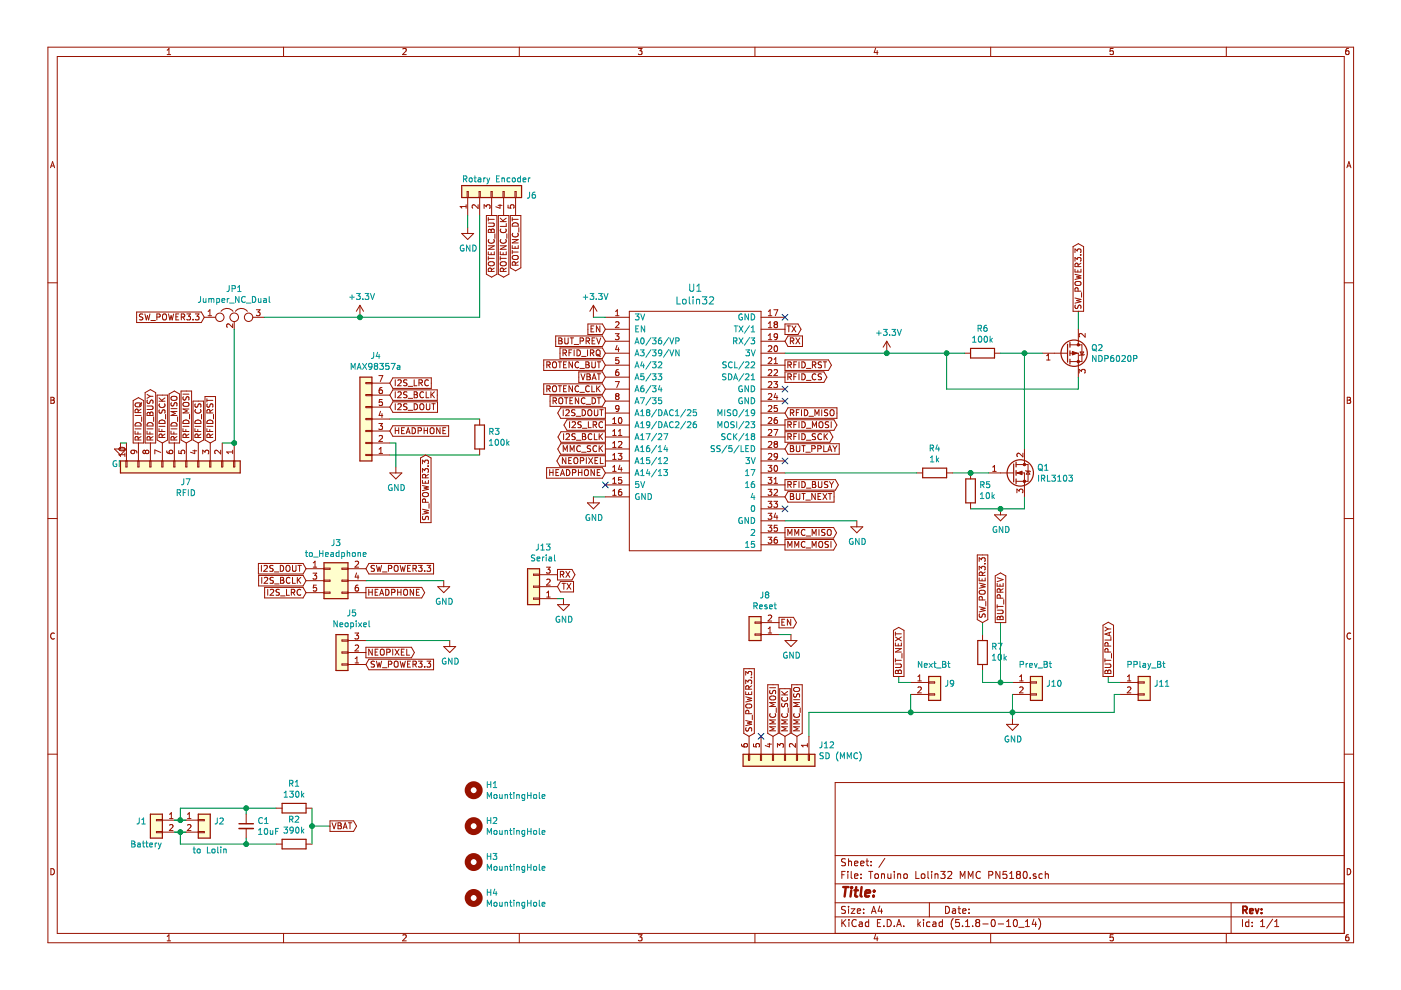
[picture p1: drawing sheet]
<svg xmlns="http://www.w3.org/2000/svg" width="297mm" height="210mm" viewBox="0 0 297 210" stroke-linecap="round" stroke-linejoin="round" font-family="sans-serif">
<path d="M.2 0h296.9v209.9h-296.9z" fill-rule="evenodd" fill="#fff" stroke="#fff" stroke-width=".21"/>
<g fill="none" stroke="#981200" stroke-width=".21">
<path d="M10.2 10h276.8v189.9h-276.8zM12.1 12h272.9v185.9h-272.9zM35.4 11.6h.8M35.4 10.6l.4-.3v1.3M60.1 10v2M85.4 10.4l.5-.1 .2 .3-.8 1h.8M110.1 10v2M135.3 10.3h.8l-.4 .5 .4 .1v.5l-.2 .2-.6-.2M160.1 10v2M185.6 10.2l-.3 .9h.9M186 10.7v.9M210 10v2"/>
<path d="M236 10.3h-.6l-.1 .6 .7-.1v.6l-.2 .2-.5-.2M260 10v2M285.9 10.3h-.4l-.1 .3-.1 .7 .2 .3 .5-.2-.1-.6h-.4l-.2 .2M10.7 35.6l.4-1.3 .5 1.3M10.8 35.2h.7M285.6 35.6l.4-1.3 .4 1.3M285.7 35.2h.6M10.2 60h1.9M97.9 49.5h2.5l-1.2 1.3zM98.8 43.4v.7M98.8 43.8h-1.2l.3 .3M99 40.6h.3v1.3h-.3z"/>
<path d="M99.2 41.9v3.8M99.2 48.2v1.3M101.4 43.4v.8l-.9-.8-.4 .3 .1 .4M101.6 40.6h.2v1.3h-.2zM101.7 41.9v3.8M102.6 44.2v-.8l.5 .4 .1-.3 .5-.1 .2 .3-.1 .5M103.1 45.7h2.3v12.4l-1.2 .7-1.1-.7zM103.5 46.1v.8M103.5 53.4v.6h1.3v-.6M103.5 54.4v.7M103.5 47.3h1.1l.2 .2v.3l-.2 .2h-1.1M103.5 54.8h1.3"/>
<path d="M103.5 52.1h1.3l-1.3 .8h1.3M103.5 46.5h1.3M103.7 48.7l.2-.1 .2 .2 .3-.2h.3l.1 .7h-1.3zM103.7 50.8a.56 .56 0 0 0 .5 .8 .56 .56 0 0 0 .5-.8M103.7 55.6l.7-.1 .4 .3-.2 .5-.6 .1a.45 .45 0 0 1-.5-.6zM104.1 40.6h.3v1.3h-.3zM104.1 48.8v.5M104.1 53.6v.4M104.2 57.5l-.1-.6h-.4l-.2 .6h1.3M104.2 41.9v3.8M104.8 56.8l-.6 .4M104.9 49.6v.9"/>
<path d="M105.6 43.5h.8M105.7 45.7h2.2v12.4l-1.1 .7-1.1-.7zM106 43.4v.7l-.9-.3M106.1 54.8h1.2M106.1 53.4v.6h1.2v-.6M106.1 52.1h1.2l-1.2 .8h1.2M106.1 54.4v.7M106.1 47h1.2M106.1 46.3l.7 .7M106.1 55.7l.4-.2 .8 .2v.5l-.8 .2a.45 .45 0 0 1-.4-.6zM106.2 48.6a.55 .55 0 0 0 .1 .7 .55 .55 0 0 0 .7 0l.3-.4-.1-.3M106.2 50.8a.56 .56 0 0 0 .5 .8 .56 .56 0 0 0 .5-.8"/>
<path d="M106.6 40.6h.3v1.3h-.3zM106.7 53.6v.4M106.7 57.5v-.6h-.5l-.1 .6h1.2M106.8 41.9v3.8M107.3 47.4v.6h-1.2M107.3 56.8l-.6 .4M107.3 46.3l-.7 .5M107.5 49.6v.9M107.7 43.5v.6h.6l-.1-.4 .3-.3h.3l.2 .3-.1 .4M108.2 45.7h2.2v11.1l-1.1 .6-1.1-.6zM108.6 46.5h1.3M108.6 46.1v.8"/>
<path d="M108.6 52.1v.5h1.3v-.5M108.6 53.1v.7M108.6 53.4h1.3M108.6 50.8h1.3l-1.3 .7h1.3M108.7 49.5a.58 .58 0 0 0 .5 .7 .58 .58 0 0 0 .6-.7h-.1M108.8 47.3a.67 .67 0 0 1 .7 0 .67 .67 0 0 1 .4 .7h-1.3zM108.8 54.2h.9l.2 .3-.2 .5h-.7a.44 .44 0 0 1-.4-.5zM109.2 40.6h.2v1.3h-.2zM109.2 52.2v.4M109.3 56.2l-.1-.6-.2-.1-.3 .1-.1 .6h1.3M109.3 41.9v3.8M109.9 55.5l-.6 .4"/>
<path d="M110 48.3v.9M227.5 52.3l1.1-.6 1.1 .6v13.7h-2.2zM227.9 53.6v-.8l.5 .4 .1-.3 .5-.1 .2 .2-.1 .6M227.9 55.4v-.8l.5 .4 .1-.3h.6l.1 .1-.1 .6M227.9 57.1v.6h1.3v-.6M227.9 58.2l1.3 .3-.9 .2 .9 .2-1.3 .4M228.1 59.7h.9l.2 .3-.2 .5h-.7a.44 .44 0 0 1-.4-.5zM228.5 57.3v.4M228.6 56.5l-.1-.6-.2-.1-.3 .1-.1 .6h1.3M229.1 54h.1M229.2 55.8l-.6 .4M285 60h2"/>
<path d="M29 66.2h13.7l.6 1.1-.6 1.1h-13.7zM30.3 66.6h-.5l-.2 .2 .1 .3 .5 .2v.4l-.6 .1M30.7 66.6l.3 1.2 .3-.9 .2 .9 .3-1.2M32 68h1M33.3 67.2l.6-.1v-.4l-.6-.1v1.2M34.5 66.7l.3-.1h.3a.78 .78 0 0 1-.1 1.2l-.5-.1zM35.7 66.6l.3 1.2 .3-.9 .2 .9 .3-1.2M37.3 67.2h.4M37.9 66.6h-.6v1.2h.6M38.4 67.2l.7-.1v-.4l-.7-.1v1.2M38.7 67.2l.5 .6M39.6 66.6h.8l-.4 .4 .3 .2 .1 .4-.3 .2-.5-.1"/>
<path d="M40.9 67.7v.1M41.4 66.6h.8l-.4 .4 .3 .2v.5l-.2 .1-.5-.1M43.3 67.3h2.4M44.1 66.9h.8M44.1 66l.4-.3v1.2M46.9 66a1.62 1.62 0 0 1 2.5 0M49.3 68.7v.8l-.9-.8-.3 .2 .1 .5M49.7 68.3v1.5M49.9 66a1.62 1.62 0 0 1 2.5 0M53.6 67.3h2.4M54.4 65.7h.7l-.4 .5 .4 .1v.4l-.2 .2-.5-.1M76.3 64.7l-.7 1.3"/>
<path d="M76.3 64.7v2.6M76.3 64.7l.8 1.3M80.3 79.6h.9l-.6 1.3M115.3 76.3h12.4l.7 1.1-.7 1.1h-12.4zM115.9 77.4l.6-.1 .1-.5-.7-.1v1.3M116.2 77.4l.5 .6M117.2 76.9l.2-.2a.45 .45 0 0 1 .6 .4l-.2 .8h-.5a.92 .92 0 0 1-.1-1zM117.8 71.2h9.9l.7 1.1-.7 1.2h-9.9zM118.4 76.7h.7M118.5 71.6l.6 .2v.3l-.2 .1 .3 .3-.1 .4h-.6zM118.5 72.2h.4M118.7 76.7v1.3"/>
<path d="M118.7 73.8h9l.7 1.1-.7 1.1h-9zM119.4 74.8l.7-.1v-.4l-.7-.1v1.2M119.5 77.3h.4M119.7 74.8l.4 .6M119.7 71.6v1.1l.3 .2h.4l.1-.2v-1.1M120.1 76.7h-.6v1.3h.6M120.6 74.8h.5M120.9 71.6h.7M121.2 74.2h-.6v1.2M121.2 71.6v1.3M121.4 76.7v1.3l-.8-1.3v1.3M121.7 74.2v1.2"/>
<path d="M121.7 73h1M122.3 74.2a.64 .64 0 0 1 .8 .6 .64 .64 0 0 1-.8 .6zM122.7 76.8a.56 .56 0 0 0-.8 .6 .56 .56 0 0 0 .8 .5M122.7 78.8h5l.7 1.2-.7 1.1h-5zM122.9 78.1h1M123 72.3l.7-.1v-.4l-.7-.2v1.3M123.2 79.3l.4 1.2 .4-1.2M123.3 75.6h1M124.2 76.7l.6 .1 .1 .3-.3 .2 .4 .3-.2 .3-.6 .1zM124.2 77.3h.4M124.3 72.3l.7-.1v-.4l-.7-.2v1.3M124.4 79.3h.5l.2 .2-.2 .4 .3 .2-.2 .4h-.6z"/>
<path d="M124.4 79.9h.5M124.6 74.2v1.2M124.6 72.3l.4 .6M124.6 68.7h3.1l.7 1.1-.7 1.1h-3.1zM125.2 74.8h.6l.1-.2-.1-.3-.6-.1v1.2M125.3 69.7h.4M125.5 76.7v1.1l.2 .2 .4-.1 .1-.1v-1.1M125.5 74.8l.4 .6M125.5 72.2h.5M125.8 64.7v2.6M125.8 64.7l-.7 1.3M125.8 64.7l.8 1.3"/>
<path d="M125.9 69.1h-.6v1.3h.6M126.1 71.6h-.6v1.3h.6M126.4 74.4l.3-.2a.44 .44 0 0 1 .5 .4v.7l-.5 .1-.3-.1zM126.5 71.6l.4 1.3 .5-1.3M126.6 76.7h.8M126.6 75.1l.7 .5M126.6 79.3h.8M127 76.7v1.3M127 79.3v1.2M127.2 69.1v1.3l-.8-1.3v1.3M128.4 67.3h5M128.4 69.8h5"/>
<path d="M128.4 72.3h5M128.4 74.9h5M128.4 77.4h5M128.4 80h5M130.5 70.7h.7l-.4 .5 .4 .2v.4l-.2 .2-.5-.1M130.5 66.9h.7M130.5 66l.4-.3v1.2M130.5 68.3l.5-.1 .2 .4-.7 .9h.7M130.8 73.2l-.3 .9h.8M131.1 73.7v.9M131.1 78.4h-.2a.79 .79 0 0 0-.1 1.2h.3l.1-.5-.2-.3h-.2l-.3 .3M131.2 75.8h-.6l-.1 .6 .5-.1 .2 .3v.3l-.2 .2-.5-.1"/>
<path d="M133.4 66h28v50.8h-28zM161.4 67.3h5M161.4 69.8h5M161.4 72.3h5M161.4 74.9h5M161.4 77.4h5M161.4 80h5M162.9 66.9h.7M162.9 66l.4-.3v1.2M162.9 68.6l.4-.4v1.3M162.9 71.1l.4-.4v1.3M162.9 69.5h.7"/>
<path d="M162.9 72h.7M162.9 73.4l.5-.1 .2 .3-.7 1h.7M162.9 76l.5-.2 .2 .4-.7 .9h.7M162.9 78.5l.5-.1 .2 .3-.7 .9h.7M164.1 65.7h.8l-.5 1.2M164.1 78.5l.5-.1 .3 .3-.8 .9h.8M164.1 77.1h.8M164.1 76.2l.4-.4v1.3M164.2 73.4l.2-.1a.67 .67 0 0 1 .5 .6 .67 .67 0 0 1-.5 .7l-.3-.5zM164.4 68.8l-.3 .2 .1 .4 .2 .1 .3-.1 .2-.1v-.3l-.3-.2M164.4 68.8l-.3-.3 .3-.3h.2l.3 .3-.3 .3M164.4 68.8h.2"/>
<path d="M164.9 71.3l-.3 .2h-.4v-.6l.4-.2 .3 .3-.1 .7-.2 .3h-.4M166.4 76.3h9.2l.7 1.1-.7 1.1h-9.2zM166.4 78.8h8.3l.6 1.2-.6 1.1h-8.3zM166.4 68.7h2.8l.6 1.1-.6 1.1h-2.8zM166.9 69.1h.7M167 77.4l.7-.1v-.5l-.7-.1v1.3M167 79.9l.7-.1v-.4l-.7-.1v1.2M167.1 71.2h3v2.3h-3l-.7-1.2zM167.2 69.1v1.3M167.3 77.4l.5 .6M167.3 79.9l.5 .6M167.6 72.3l.7-.1v-.4l-.7-.2v1.3"/>
<path d="M167.9 72.3l.4 .6M167.9 69.1l.8 1.3M168.3 77.3h.4M168.3 79.9h.4M168.7 69.1l-.8 1.3M168.7 71.6l.9 1.3M168.9 76.7h-.6v1.3M168.9 79.3h-.6v1.2M169.4 76.7v1.3M169.4 79.3v1.2M169.6 71.6l-.9 1.3M170 79.3a.64 .64 0 0 1 .8 .6 .64 .64 0 0 1-.8 .6z"/>
<path d="M170 76.7a.64 .64 0 0 1 .8 .7 .64 .64 0 0 1-.8 .6zM171 78.1h.9M172.2 77.4l.7-.1 .1-.2-.1-.3-.7-.1v1.3M172.5 77.4l.5 .6M173 79.4a.58 .58 0 0 0-.8 .5 .58 .58 0 0 0 .7 .6l.1-.1M174.2 79.3h-.5l-.2 .1v.3l.6 .3 .1 .3-.3 .2h-.4M174.2 76.8l-.5-.1-.2 .1v.4l.6 .3 .1 .3-.3 .2-.4-.1M174.6 76.7h.7M174.9 76.7v1.3M188 72.3l-.8 1.3M188 72.3v2.6M188 72.3l.8 1.3"/>
<path d="M204.5 74.9h1.3M210.9 74.9h1.2M221 74.9h5.3M221.9 75.4l.4-.3v1.2M221.9 76.3h.7M226.8 74.9h1.8v5.1M226.8 73.1h2.6v3.6h-2.6M227.9 63.2l1.3 .3-.9 .2 .9 .3-1.3 .3M228 64.7l-.1 .5 .1 .2h.4l.3-.6 .3-.1 .2 .2-.1 .5M228.6 61.7l-.1-.6-.2-.1-.3 .1-.1 .6h1.3M228.6 69.8v3.3M228.8 79.1v-.8l.5 .4 .1-.3 .4-.1 .3 .3-.2 .5"/>
<path d="M229 74.6h.8l-.4 .7zM229.3 62v1M229.9 75.1l-1 .3M230.1 70.7v.8l-.9-.8-.4 .3 .1 .4M10.8 84.2h.4l.3 .3-.3 .3 .3 .3-.2 .4h-.5zM10.8 84.8h.4M24.3 95.2h2.5l-1.3 1.3zM25.3 95a.61 .61 0 0 1 .7-.2 .61 .61 0 0 1 .4 .6 .76 .76 0 0 1-1.2-.3zM25.5 93.9v1.3M26.5 96.1v.7M26.5 96.4h-1.3l.4 .4M26.7 97.7h.2v1.3h-.2z"/>
<path d="M26.8 93.9v3.8M28.2 84.9l1.1-.6 1.2 .6v9h-2.3zM28.3 95.5l.2 .2v.4l-.2 .1-.4-.1-.2-.4 .3-.2 .9 .1 .1 .5M28.6 88.1h1.3M28.6 91.4v.6h1.3M28.6 90.9h1.3M28.8 89.7a.67 .67 0 0 1 .8-.1 .67 .67 0 0 1 .3 .7h-1.3zM28.8 85.5h.9l.2 .2-.2 .5-.6 .1a.44 .44 0 0 1-.5-.6zM29.2 97.7h.3v1.3h-.3zM29.2 91.6v.4M29.3 87.5l-.1-.6-.1-.2-.3 .1-.2 .7h1.3M29.3 93.3l-.1-.7h-.4l-.2 .7h1.3"/>
<path d="M29.3 93.9v3.8M29.9 92.6l-.6 .4M29.9 86.7l-.6 .5M30 85.4l-.4 .6M30 88.4v1M30.8 83.2l1.1-.6 1.1 .6v10.7h-2.2zM30.8 95.7l-.2-.2-.3 .2v.2l.2 .3 .3-.3M30.8 95.7l.3-.2h.2l.3 .2-.1 .4-.2 .1h-.2l-.3-.3M30.8 95.7v.2M31.2 91.4v.6h1.2M31.2 90.9h1.2M31.2 86.1h1l.2 .2v.4l-.2 .1h-1"/>
<path d="M31.2 83.6l.6 .4M31.3 84.8l-.1 .5 .1 .2 .4-.1 .2-.5 .3-.1 .2 .3v.4M31.3 87.5l.2-.1 .3 .3 .2-.3h.2l.2 .2v.5h-1.2zM31.4 89.7a.67 .67 0 0 1 .7-.1 .67 .67 0 0 1 .3 .7h-1.2zM31.8 97.7h.2v1.3h-.2zM31.8 87.7v.4M31.8 91.6v.4M31.8 84h.6M31.8 93.3l-.1-.7h-.4l-.1 .7h1.2M31.8 84l-.6 .5M31.9 93.9v3.8M32.4 92.6l-.6 .4"/>
<path d="M32.6 88.4v1M33.3 83.8h2.2v9.5l-1.1 .6-1.1-.6zM33.7 90.9v.6h1.3M33.7 90.4h1.3M33.7 85.1h1.3M33.7 84.4l.8 .7M33.8 86.9l-.1 .5 .1 .2h.4l.3-.6 .3-.1 .2 .2-.1 .5M33.8 85.6a.56 .56 0 0 0 .5 .8 .56 .56 0 0 0 .6-.8M33.9 89.2a.67 .67 0 0 1 .7-.1 .67 .67 0 0 1 .4 .7h-1.3zM34.1 95.9l-1.3-.5v.8M34.3 97.7h.3v1.3h-.3zM34.3 91.1v.4"/>
<path d="M34.4 92.8l-.1-.7h-.5l-.1 .7h1.3M34.4 93.9v3.8M35 92l-.6 .5M35 84.4l-.7 .5M35.1 87.9v.9M35.4 95.6l.1 .4 .4 .2 .7-.1v-.5l-.2-.1-.5 .1-.1 .3 .3 .3M35.8 83.5l1.2-.6 1.1 .6v10.4h-2.3zM36.3 91.4v.6h1.2M36.3 90.9h1.2M36.3 86.6h1.2M36.3 84.2l.4-.2 .8 .2v.5l-.8 .2a.45 .45 0 0 1-.4-.6zM36.3 85.4v.5l.1 .1h.4l.2-.5 .3-.1 .2 .2v.5"/>
<path d="M36.4 89.7a.67 .67 0 0 1 .8-.1 .67 .67 0 0 1 .3 .7h-1.2zM36.8 97.7h.3v1.3h-.3zM36.9 91.6v.4M36.9 93.3l-.1-.7h-.4l-.1 .7h1.2M37 93.9v3.8M37.5 87.3h-1.2l.9 .4-.9 .4h1.2M37.5 92.6l-.6 .4M37.6 88.4v1M37.9 95.5v.6l.6 .1-.1-.5 .2-.2h.3l.3 .2-.2 .5M38.4 82.9h2.2v10.4l-1.1 .6-1.1-.6zM38.8 90.9v.6h1.3M38.8 90.4h1.3"/>
<path d="M38.8 83.6h1.3M38.9 84.1l-.1 .5 .1 .2 .5-.1 .1-.5 .3-.1 .3 .3-.1 .4M39 89.2a.67 .67 0 0 1 .7-.1 .67 .67 0 0 1 .4 .7h-1.3zM39 85.4h.9l.2 .2-.2 .5-.7 .1a.44 .44 0 0 1-.4-.6zM39.4 97.7h.2v1.3h-.2zM39.4 91.1v.4M39.5 92.8l-.1-.7h-.5l-.1 .7h1.3M39.5 93.9v3.8M40.1 86.7h-1.3l.9 .4-.9 .5h1.3M40.1 92l-.6 .5M40.2 87.9v.9M40.9 95.6h.8"/>
<path d="M40.9 85h2.3v8.3l-1.2 .6-1.1-.6zM41.3 95.4v.8l-.9-.3M41.3 90.9v.6h1.3M41.3 90.4h1.3M41.4 85.6l-.1 .5 .2 .2h.3l.3-.6 .3-.1 .2 .3-.1 .4M41.5 86.8a.58 .58 0 0 0 .5 .8 .58 .58 0 0 0 .5-.7v-.1M41.5 89.2a.67 .67 0 0 1 .8-.1 .67 .67 0 0 1 .3 .7h-1.3zM41.9 97.7h.3v1.3h-.3zM41.9 91.1v.4M42 92.8l-.1-.7h-.4l-.2 .7h1.3M42 93.9v3.8M42.6 92l-.6 .5"/>
<path d="M42.7 87.9v.9M43 96.2v-.7l.5 .4 .1-.4h.4l.3 .2-.2 .5M43.5 84.1h2.2v9.2l-1.1 .6-1.1-.6zM43.9 84.9h1.2M43.9 90.9v.6h1.2M43.9 90.4h1.2M43.9 84.5v.7M43.9 85.6v.5l.1 .2h.4l.2-.6 .3-.1 .2 .3v.4M44 89.2a.67 .67 0 0 1 .8-.1 .67 .67 0 0 1 .3 .7h-1.2zM44.5 97.7h.2v1.3h-.2zM44.5 91.1v.4M44.5 87.6v-.7l-.2-.1-.3 .1-.1 .7h1.2"/>
<path d="M44.5 92.8l-.1-.7h-.4l-.1 .7h1.2M44.6 93.9v3.8M45.1 92l-.6 .5M45.1 86.8l-.6 .5M45.3 87.9v.9M46.8 95.5v.7l-.9-.7-.4 .2 .1 .5M47 97.7h.2v1.3h-.2zM47.1 93.9v3.8M49.3 95.5v.7M49.3 95.8h-1.2l.3 .4M49.5 97.7h.3v1.3h-.3zM49.7 93.9v3.8"/>
<path d="M77.6 81.1h1.3v.3h-1.3zM77.6 86.2h1.3v.2h-1.3zM77.6 88.7h1.3v.3h-1.3zM77.6 83.6h1.3v.3h-1.3zM77.6 91.3h1.3v.2h-1.3zM77.6 93.8h1.3v.3h-1.3zM77.6 96.3h1.3v.3h-1.3zM78.9 96.5h3.8M78.9 93.9h3.8M78.9 91.4h3.8M78.9 88.8h3.8M78.9 86.3h3.8"/>
<path d="M78.9 83.8h3.8M78.9 81.2h3.8M80.3 89.8h.8l-.4 .5 .3 .1 .1 .4-.2 .3-.6-.2M80.4 92.5l.5-.2 .2 .4-.8 .9h.8M80.4 96.1h.7M80.4 95.2l.4-.3v1.2M80.7 87.2l-.3 .9h.8M81 82.2h-.2a.79 .79 0 0 0-.2 1.2h.4l.1-.5-.2-.2h-.3l-.2 .2M81 87.7v.8M81 84.7h-.5l-.1 .6 .5-.1 .2 .2v.4l-.2 .2-.5-.1M83.3 90.3h11.8v2.2h-11.8l-.6-1.1zM83.3 85.2h9.5v2.2h-9.5l-.6-1.1z"/>
<path d="M83.3 82.7h9.4v2.2h-9.4l-.6-1.1zM83.3 80.1h8.1v2.3h-8.1l-.6-1.2zM83.8 91.3h.7M83.8 80.5v1.3M83.8 83.1v1.2M83.8 85.6v1.3M83.8 90.7v1.2M83.9 99v1.3M84.4 85.7l.4-.1 .3 .4-.8 .9h.8M84.4 80.7l.4-.2 .3 .4-.8 .9h.8M84.4 83.2l.4-.1 .3 .3-.8 .9h.8M84.5 90.7v1.2"/>
<path d="M85.1 91.3h.5M85.8 90.7h-.7v1.2h.7M86.1 91.9l.4-1.2 .4 1.2M86.2 91.6h.6M86.3 85.7l-.5-.1-.2 .3 .1 .3 .5 .2v.3l-.1 .2-.5-.1M86.3 80.6l-.5-.1-.2 .3 .1 .3 .5 .2v.4l-.1 .1-.5-.1M86.3 83.1h-.5l-.2 .2 .1 .3 .5 .2v.4l-.1 .1h-.5M86.5 87h1M86.5 84.5h1M86.5 81.9h1M87.4 90.7a.64 .64 0 0 1 .7 .6 .64 .64 0 0 1-.7 .6zM87.8 85.6a.64 .64 0 0 1 .7 .6 .64 .64 0 0 1-.7 .7z"/>
<path d="M87.8 80.5v1.3h.6M87.8 83.1h.4l.3 .2-.3 .4 .3 .2-.2 .4h-.5zM87.8 83.7h.4M88.6 91.3h.7v-.5l-.7-.1v1.2M88.8 81.2l.6-.1 .2-.1-.1-.3-.7-.2v1.3M89.1 85.8l.2-.2 .4 .1a.78 .78 0 0 1-.1 1.2l-.5-.2zM89.1 81.2l.5 .6M89.2 97.1l1.1-.6 1.1 .6v13.7h-2.2zM89.6 98.3v-.7l.4 .4 .2-.4h.5l.1 .2-.1 .5M89.8 83.2a.56 .56 0 0 0-.8 .5 .56 .56 0 0 0 .8 .5M89.9 91.3h.7M89.9 90.7v1.2"/>
<path d="M90.4 83.1v1.2h.5M90.4 85.6v1l.2 .3 .4-.1 .1-.2v-1M90.6 90.7v1.2M90.7 98.8h.1M90.8 80.7a.56 .56 0 0 0-.7 0 .56 .56 0 0 0 0 .8l.4 .3 .3-.1M91.2 90.9l.3-.2a.44 .44 0 0 1 .5 .4v.7l-.5 .1-.3-.1zM91.4 83.1v1.2M91.5 85.6h.8M91.5 83.6l.6 .7M91.9 85.6v1.3M92.1 83.1l-.7 .7M93.3 90.7v1.2l-.7-1.2v1.2"/>
<path d="M93.9 91.3h.4M94.5 90.7h-.6v1.2h.6M101.7 88.8v1.3M101.7 95.2v1.3M115.3 81.4h12.4l.7 1.1-.7 1.1h-12.4zM115.9 99.2h11.8l.7 1.1-.7 1.1h-11.8zM115.9 82.5l.6-.1 .1-.5-.7-.1v1.3M116.2 82.5l.5 .6M116.5 99.6v1.2M116.6 83.9h11.1l.7 1.1-.7 1.2h-11.1zM117.2 82l.2-.2a.45 .45 0 0 1 .6 .4l-.2 .8h-.5a.92 .92 0 0 1-.1-1zM117.3 85l.6-.1 .1-.1-.1-.3-.6-.2v1.3"/>
<path d="M117.3 99.6v1.2M117.6 85l.4 .6M118.4 81.8h.7M118.5 99.6h-.6v1.2h.6M118.5 84.5l.3-.2a.44 .44 0 0 1 .5 .5v.6l-.5 .2-.3-.2zM118.7 96.6h9.7v2.3h-9.7l-.6-1.2zM118.7 81.8v1.3M118.9 86.5h9.5v2.2h-9.5l-.7-1.1zM118.9 94.1h9.5v2.2h-9.5l-.7-1.1zM118.9 91.5h9.5v2.3h-9.5l-.6-1.1zM119.4 86.9v1.2M119.4 95.8v-1.3l.4 .9 .5-.9v1.3"/>
<path d="M119.5 91.9v1.3M119.5 82.4h.4M119.7 84.3h.7M120 87l.5-.1 .2 .3-.8 .9h.8M120 97v1.3l-.8-1.3v1.3M120 92.1l.5-.2 .3 .4-.8 .9h.8M120.1 84.3v1.3M120.1 81.8h-.6v1.3h.6M120.1 99.6a.64 .64 0 0 1 .7 .6 .64 .64 0 0 1-.7 .6zM120.2 89h8.2v2.2h-8.2l-.6-1.1zM120.6 97.6h.4M120.8 89.4v1.3"/>
<path d="M120.8 84.9h.4M120.9 95.8v-1.3l.4 .9 .4-.9v1.3M121.2 97h-.6v1.3h.6M121.3 89.5l.5-.1 .2 .4-.8 .9h.8M121.4 81.8v1.3l-.8-1.3v1.3M121.4 84.3h-.6v1.3h.6M121.7 97.2l.3-.2a.45 .45 0 0 1 .5 .5l-.1 .6-.4 .2-.3-.2zM121.9 86.9h-.5l-.2 .2 .1 .3 .6 .3v.3l-.2 .1h-.5M122 92l-.5-.1-.2 .2v.3l.6 .3 .1 .3-.3 .2h-.5M122.2 88.3h.9M122.2 93.3h1M122.6 99.6v1.2"/>
<path d="M122.7 81.9a.56 .56 0 0 0-.8 .5 .56 .56 0 0 0 .8 .5M122.7 84.3v1.3l-.7-1.3v1.3M122.9 83.2h1M123 97.7l.7-.1 .1-.1-.1-.3-.7-.2v1.3M123 94.6a.56 .56 0 0 0-.7 .5 .56 .56 0 0 0 .7 .5M123.2 89.5l-.5-.1-.1 .1v.4l.5 .2 .1 .3-.2 .3-.5-.1M123.3 95.9h1M123.4 99.6v1.2M123.4 86.9a.64 .64 0 0 1 .7 .6 .64 .64 0 0 1-.7 .6zM123.5 91.9l.6 .2v.2l-.2 .3 .3 .2-.1 .4h-.6zM123.5 92.6h.4M123.5 90.8h.9"/>
<path d="M124 99.7l.2-.1a.44 .44 0 0 1 .5 .4v.7l-.5 .1-.2-.1zM124 84.5a.58 .58 0 0 0-.8 .5 .58 .58 0 0 0 .8 .5M124.3 85.7h.9M124.3 97v1.3M124.7 87l.2-.1h.4a.78 .78 0 0 1-.1 1.2l-.5-.1zM124.7 89.4v1.3h.7M124.8 97l.9 1.3M125 81.9a.56 .56 0 0 0-.8 .1 .56 .56 0 0 0 0 .8l.4 .3 .4-.2M125.2 94.6l-.5-.1-.2 .2 .1 .3 .6 .3v.3l-.7 .1M125.5 92.1a.56 .56 0 0 0-.8 .1 .56 .56 0 0 0 0 .7l.4 .3 .4-.1M125.5 81.8v1.3h.6M125.5 84.3a.64 .64 0 0 1 .8 .7 .64 .64 0 0 1-.8 .6z"/>
<path d="M125.5 80.5l.5-1.2 .4 1.2M125.7 80.2h.6M125.7 97l-.9 1.3M125.8 90.1l.6-.1v-.5l-.6-.1v1.3M126 86.9v1l.2 .2h.4l.2-.2v-1M126 99.6v1.2l-.7-1.2v1.2M126 91.9v1.3h.6M126.1 90.1l.4 .6M126.1 97.6h.5M126.5 94.6a.56 .56 0 0 0-.8 .5 .56 .56 0 0 0 .8 .5M126.5 81.8v1.3M126.6 84.3h.8"/>
<path d="M126.7 82.4l.5 .7M126.8 97h-.7v1.3h.7M127 84.3v1.3M127 91.9v1.3M127 94.5v1.3M127.2 86.9h.7M127.2 95l.6 .8M127.2 99.6h-.6v1.2h.6M127.2 92.5l.6 .7M127.2 81.8l-.7 .7M127.3 97v1.3h.6M127.5 86.9v1.2"/>
<path d="M127.8 91.9l-.8 .8M127.8 89.5a.56 .56 0 0 0-.8 .5 .56 .56 0 0 0 .8 .6M127.8 94.5l-.8 .7M128.4 90.1h5M128.4 92.7h5M128.4 95.2h5M128.4 97.7h5M128.4 82.5h5M128.4 85h5M128.4 87.6h5M129.9 89.8h.7M129.9 88.9l.4-.4v1.3"/>
<path d="M129.9 91.4l.4-.3v1.2M129.9 94l.4-.4v1.3M129.9 96.5l.4-.4v1.3M129.9 99l.4-.3v1.2M129.9 92.3h.7M129.9 94.9h.7M129.9 97.4h.7M129.9 99.9h.7M130.5 80.9h.8l-.5 1.3M130.8 84l-.3 .2v.3l.3 .2h.3l.1-.2v-.3l-.2-.2M130.8 84l-.3-.3 .3-.3h.2l.2 .3-.2 .3M130.8 84h.2"/>
<path d="M131.1 96.1h.8l-.5 .5 .4 .1 .1 .5-.3 .2-.5-.1M131.1 93.7l.5-.1 .3 .4-.8 .9h.8M131.1 92.3h.8M131.1 91.4l.4-.3v1.2M131.2 88.6l.2-.1a.67 .67 0 0 1 .5 .7 .67 .67 0 0 1-.5 .6l-.3-.5zM131.2 86.5l-.2 .3-.4-.1-.1-.2 .1-.4 .4-.1 .2 .2-.1 .9-.5 .2M131.4 98.6l-.3 .9h.8M131.7 99.1v.8M161.4 90.1h5M161.4 92.7h5M161.4 95.2h5M161.4 97.7h5"/>
<path d="M161.4 82.5h5M161.4 85h5M161.4 87.6h5M162.9 98.7h.7l-.4 .5 .4 .1v.5l-.2 .1-.5-.1M162.9 88.6l.5-.1 .2 .4-.7 .9h.7M162.9 91.2l.5-.1 .2 .3-.7 .9h.7M162.9 93.7l.5-.1 .2 .4-.7 .9h.7M162.9 96.3l.5-.2 .2 .4-.7 .9h.7M162.9 81l.5-.1 .2 .4-.7 .9h.7M162.9 83.6l.5-.2 .2 .4-.7 .9h.7M162.9 86.1l.5-.1 .2 .3-.7 1h.7M164.1 80.9h.8l-.5 .5 .4 .1 .1 .4-.3 .3-.5-.2"/>
<path d="M164.1 91.1h.8l-.5 1.2M164.2 98.8l.2-.1a.67 .67 0 0 1 .5 .6 .67 .67 0 0 1-.5 .6l-.3-.4zM164.4 94.2l-.3 .2 .1 .3 .2 .2 .3-.1 .2-.2v-.2l-.3-.2M164.4 94.2l-.3-.3 .3-.3h.2l.3 .3-.3 .3M164.4 94.2h.2M164.4 83.4l-.3 .9h.8M164.7 88.5l-.4 .1-.2 .5 .1 .6h.5l.2-.1-.2-.5-.3-.1-.3 .3M164.7 83.9v.8M164.8 86h-.6l-.1 .6 .5-.1 .3 .2v.3l-.3 .3-.5-.2M164.9 96.7l-.3 .2h-.4v-.6l.4-.2 .3 .3-.1 .7-.2 .3h-.4M166.4 89h10.4l.6 1.1-.6 1.1h-10.4zM166.4 91.5h9.6l.6 1.2-.6 1.1h-9.6z"/>
<path d="M167 92.6l.7-.1v-.4l-.7-.2v1.3M167 90.1l.7-.1v-.5l-.7-.1v1.3M167.1 86.5h10.3v2.2h-10.3l-.7-1.1zM167.1 94.1h10.8v2.2h-10.8l-.7-1.1zM167.3 90.1l.5 .6M167.3 92.6l.5 .6M167.6 94.5h.4l.3 .2-.3 .4 .3 .2-.1 .4-.6 .1zM167.6 87.5l.7-.1v-.4l-.7-.1v1.2M167.6 95.1h.4M167.9 87.5l.4 .6M168.3 92.6h.4M168.3 90h.4"/>
<path d="M168.8 94.5v1l.3 .3 .4-.1 .1-.2v-1M168.8 87.5h.5M168.9 89.4h-.6v1.3M168.9 91.9h-.6v1.3M169.4 89.4v1.3M169.4 91.9v1.3M169.5 86.9h-.7v1.2M169.9 86.9v1.2M170 91.9a.64 .64 0 0 1 .8 .7 .64 .64 0 0 1-.8 .6zM170 89.4a.64 .64 0 0 1 .8 .6 .64 .64 0 0 1-.8 .7zM170 94.5h.7M170.4 94.5v1.3"/>
<path d="M170.5 86.9a.64 .64 0 0 1 .8 .6 .64 .64 0 0 1-.8 .6zM170.8 95.9h1M171 80.7h.9M171 90.8h.9M171 93.3h.9M171.5 88.3h1M172.1 95.1h.6l.2-.2-.1-.3-.7-.1v1.3M172.2 90.7v-1.3l.5 .9 .4-.9v1.3M172.8 88.1v-1.2l.4 .9 .4-.9v1.2M172.9 92l-.5-.1-.2 .2v.3l.6 .3 .1 .3-.2 .2h-.5M173.4 95.1h.6l.1-.2-.1-.3-.6-.1v1.3M173.7 89.6l.2-.2a.44 .44 0 0 1 .6 .4l-.1 .7-.5 .2-.2-.2z"/>
<path d="M174.2 92.1a.56 .56 0 0 0-.8 .5 .56 .56 0 0 0 .8 .5M174.2 86.9v1.2M174.7 94.5v1.3h.6M174.7 91.9v1.3M174.9 92.5l.5 .7M175.4 91.9l-.7 .8M175.5 86.9h-.5l-.2 .1v.4l.6 .2 .1 .3-.2 .2h-.5M175.5 95.8l.4-1.3 .5 1.3M175.6 95.4h.6M175.7 89.5l-.5-.1-.2 .3 .1 .3 .5 .2v.4h-.6M176.1 87l.2-.1a.45 .45 0 0 1 .5 .4l-.1 .8h-.5a.92 .92 0 0 1-.1-1.1zM176.2 89.4v1.3"/>
<path d="M176.6 94.5l.4 .6M177 95.1v.7M177.4 94.5l-.4 .6M210.5 99.9h.7M210.5 99l.4-.3v1.2M215.4 98.5h2.6v3.6h-2.6M216.9 96.1v.8l-.9-.8-.4 .2 .1 .5M217.2 95.2v3.3M217.5 99.8l1 .2M218 99.9l.3 .6h-.7zM285.6 84.2h.5l.2 .3-.2 .3 .3 .3-.2 .4h-.6zM285.6 84.8h.5"/>
<path d="M10.2 109.9h1.9M54.8 119.5h9.5l.6 1.1-.6 1.1h-9.5zM55.4 119.9v1.2M56 120l.5-.1 .2 .3-.8 .9h.8M57.9 119.9h-.5l-.2 .2 .1 .3 .6 .3v.3l-.2 .1h-.5M59.4 119.9a.64 .64 0 0 1 .7 .6 .64 .64 0 0 1-.7 .6zM62 119.9v1l.2 .2h.4l.2-.2v-1M63.2 119.9h.7M63.5 119.9v1.2M66.4 119.3l.4-.3v1.3M75.3 119.1l.5-.1 .2 .3-.8 1h.8M78.2 119.5h13.7v2.2h-13.7l-.6-1.1z"/>
<path d="M79.4 119.9h-.5l-.2 .1v.4l.6 .2 .1 .3-.2 .2h-.5M79.8 119.9l.3 1.2 .3-.9 .2 .9 .3-1.2M82.7 100.3h2.5l-1.3 1.2zM84.8 119.9l.3 1.2 .3-.9 .2 .9 .3-1.2M87 119.9h-.6v1.2h.6M88.7 119.9h.8l-.4 .5 .3 .1v.5l-.1 .1-.6-.1M89.6 101.8v.7h1.2v-.7M89.6 100.1v-.7l.4 .4 .2-.4h.4l.2 .2-.1 .5M89.6 108l1.2 .2-.9 .3 .9 .3-1.2 .2M89.6 102.9l1.2 .3-.9 .3 .9 .2-1.2 .3M89.6 109.5v.4l.2 .3 .3-.1 .3-.6h.3l.1 .7M89.7 104.5a.84 .84 0 0 1 1.1 .2l-.1 .5-.7 .1a.45 .45 0 0 1-.4-.6z"/>
<path d="M90.2 102v.5M90.2 101.3l-.1-.7h-.4l-.1 .7h1.2M90.2 106.5l-.1-.7h-.4l-.1 .7h1.2M90.5 119.9h.8l-.4 .5 .3 .1 .1 .4-.2 .2-.6-.1M90.8 100.6l-.6 .4M91 106.8v1M116.5 100.2h.8M117.9 100.2h.4M118.8 100.8l.5-1.2 .4 1.2M119 100.5h.6M121.4 100.2h.6l.1-.2-.1-.3-.6-.1v1.2M122.6 100.2h.8"/>
<path d="M124.5 106.6h2.6l-1.3 1.3zM125.8 105.4v1.2M126.6 100.2h.5M128.4 100.3h5M128.4 102.8h5M128.4 105.4h5M129.9 101.6l.4-.4v1.3M129.9 104.1l.4-.3v1.2M129.9 102.5h.7M129.9 105h.7M131.7 103.8l-.4 .1-.2 .4 .1 .6 .5 .1 .2-.2-.2-.5-.3-.1-.3 .3M131.8 101.2h-.6l-.1 .6 .5-.1 .3 .2v.4l-.3 .2-.5-.1"/>
<path d="M161.4 100.3h5M161.4 102.8h5M161.4 105.4h5M161.4 107.9h5M161.4 110.4h5M161.4 113h5M161.4 115.5h5M162.9 108.8h.7l-.4 .5 .4 .1v.6l-.2 .1-.5-.1M162.9 101.2h.7l-.4 .5 .4 .1v.6l-.2 .1-.5-.1M162.9 113.9h.7l-.4 .5 .4 .1v.5l-.2 .2-.5-.2M162.9 103.8h.7l-.4 .4 .4 .2v.5l-.2 .1-.5-.1M162.9 106.3h.7l-.4 .5 .4 .1v.5l-.2 .2-.5-.2"/>
<path d="M162.9 111.4h.7l-.4 .4 .4 .2v.5l-.2 .1-.5-.1M164.1 106.3h.8l-.5 .5 .4 .1 .1 .4-.3 .3-.5-.2M164.1 102.5h.8M164.1 103.9l.5-.1 .3 .3-.8 .9h.8M164.1 101.6l.4-.4v1.3M164.4 108.8l-.3 .9h.8M164.7 113.9l-.4 .1-.2 .5 .1 .5 .5 .1 .2-.2-.2-.4-.3-.1-.3 .2M164.7 109.3v.8M164.8 111.4h-.6l-.1 .6 .5-.2 .3 .3v.3l-.3 .2-.5-.1M166.4 101.7h10.7l.7 1.1-.7 1.1h-10.7zM166.4 111.8h10.3l.7 1.2-.7 1.1h-10.3zM166.4 114.4h10.3l.7 1.1-.7 1.1h-10.3z"/>
<path d="M167 102.8l.7-.1v-.5l-.7-.1v1.3M167 113.5v-1.2l.5 .9 .4-.9v1.2M167 116.1v-1.3l.5 .9 .4-.9v1.3M167.1 104.2h9.7v2.3h-9.7l-.7-1.1zM167.3 102.8l.5 .6M167.6 104.6h.4l.3 .3-.3 .3 .3 .3-.1 .4h-.6zM167.6 105.2h.4M168.3 102.7h.4M168.5 113.5v-1.2l.4 .9 .5-.9v1.2M168.5 116.1v-1.3l.4 .9 .5-.9v1.3M168.8 104.6v1.1l.3 .2h.4l.1-.2v-1.1M168.9 102.1h-.6v1.3"/>
<path d="M169.4 102.1v1.3M170 102.1a.64 .64 0 0 1 .8 .6 .64 .64 0 0 1-.8 .7zM170 104.6h.7M170.4 104.6v1.3M170.7 112.4a.56 .56 0 0 0-.8 .5 .56 .56 0 0 0 .8 .5M170.7 114.9a.56 .56 0 0 0-.8 .5 .56 .56 0 0 0 .8 .5M170.8 106h1M170.9 113.7h1M170.9 116.2h1M171 103.5h.9M172.2 113.5v-1.2l.4 .9 .4-.9v1.2M172.2 116.1v-1.3l.4 .9 .4-.9v1.3"/>
<path d="M172.2 102.1l.7 .1v.3l-.2 .2 .3 .2-.1 .4-.7 .1zM172.2 102.7h.5M172.9 104.6v1.3l-.8-1.3v1.3M173.4 105.2h.5M173.5 102.1v1l.3 .3 .3-.1 .2-.2v-1M173.6 112.3v1.2M173.6 115l.3-.2a.45 .45 0 0 1 .5 .4v.7l-.5 .2-.3-.2zM174 104.6h-.6v1.3h.6M174.5 104.6l.8 1.3M174.9 112.3h-.5l-.2 .2 .1 .3 .6 .2v.4l-.7 .1M175.3 104.6l-.8 1.3M175.4 112.4l.3-.1a.44 .44 0 0 1 .5 .4v.6l-.5 .2-.3-.2z"/>
<path d="M175.5 102.2l-.5-.1-.1 .1v.5l.5 .1 .1 .3-.2 .3-.5-.1M175.6 104.6h.8M175.6 114.9l-.5-.1-.1 .1v.4l.5 .2 .1 .3-.2 .3-.5-.1M175.9 102.1l.4 .7M176 104.6v1.3M176.2 114.8v1.3M176.3 102.8v.6M176.7 102.1l-.4 .7M180.4 111.7h2.5l-1.2 1.3zM181.7 110.4v1.3M194.4 100.3h1.2M200.7 100.3h1.3"/>
<path d="M205.8 100.3v1.2M205.8 106.6v1.3M207.2 117.7h2.2v13.7l-1.1 .6-1.1-.6zM207.6 119v-.8l.5 .5 .1-.4 .4-.1 .3 .3-.2 .5M208.7 119.5h.2M209.6 100.3h5.3M210.9 109.2h2.5l-1.3 1.2zM212.1 107.9v1.3M215.4 100.3h1.8v5.1M215.6 104.5v-.8l.5 .4 .1-.3 .4-.1 .3 .3-.2 .5M285 109.9h2M11.5 134.3a.58 .58 0 0 0-.8 .5 .58 .58 0 0 0 .8 .6"/>
<path d="M54.8 122h9.5l.6 1.1-.6 1.1h-9.5zM55.5 122.4v1.3M56 122.5l.5-.1 .3 .4-.8 .9h.8M56.1 124.5h8.2l.6 1.2-.6 1.1h-8.2zM56.8 124.9v1.3M57.3 125.1l.5-.2 .2 .4-.8 .9h.8M58 122.5l-.5-.1-.2 .1v.4l.6 .2 .1 .4-.3 .2-.5-.1M58.2 121.3h.9M58.2 123.8h1M59.2 125l-.5-.1-.1 .2v.3l.5 .3 .1 .3-.2 .2h-.5M59.5 122.4l.6 .1v.3l-.2 .2 .3 .2-.1 .4-.6 .1zM59.5 123h.4"/>
<path d="M59.5 126.3h.9M60.7 120l.2-.1h.4a.78 .78 0 0 1-.1 1.2l-.5-.1zM60.8 124.9v1.3h.6M61.5 122.5a.56 .56 0 0 0-.8 .1 .56 .56 0 0 0 .1 .8l.3 .3 .4-.1M61.8 125.6l.7-.1v-.4l-.7-.2v1.3M62 122.4v1.3h.6M62.1 125.6l.4 .6M63 122.4v1.3M63.2 123l.6 .7M63.8 122.4l-.8 .7M63.8 125.1a.56 .56 0 0 0-.8 .5 .56 .56 0 0 0 .8 .5M64.9 120.6h3.8"/>
<path d="M64.9 123.1h3.8M64.9 125.7h3.8M66.4 121.5h.7l-.4 .5 .4 .1v.5l-.2 .2-.5-.1M66.4 120.3h.7M67.1 124.1h-.6l-.1 .6 .5-.2 .2 .3v.3l-.2 .2-.5-.1M68.7 120.5h1.3v.2h-1.3zM68.7 123h1.3v.2h-1.3zM68.7 125.5h1.3v.3h-1.3zM72.5 120.5h1.3v.2h-1.3zM72.5 123h1.3v.2h-1.3zM72.5 125.5h1.3v.3h-1.3zM72.5 135.7h1.3v.2h-1.3z"/>
<path d="M72.5 138.2h1.3v.3h-1.3zM73.8 135.8h3.8M73.8 138.4h3.8M73.8 120.6h3.8M73.8 123.1h3.8M73.8 125.7h3.8M75.2 134.2h.8l-.4 .5 .4 .1v.5l-.2 .2-.6-.1M75.3 139.6l.4-.3v1.3M75.3 136.9l.5-.1 .2 .3-.8 .9h.8M75.6 121.5l-.3 .9h.8M75.9 124.1h-.2a.79 .79 0 0 0-.1 1.2h.3l.1-.5-.2-.3h-.2l-.3 .3M75.9 122v.8"/>
<path d="M77.6 124.5h11.8l.6 1.2-.6 1.1h-11.8zM77.6 137.2h9.6l.7 1.2-.7 1.1h-9.6zM78.2 124.9v1.3M78.2 125.6h.7M78.2 139.8h13.7v2.2h-13.7l-.6-1.1zM78.9 137.6v1.3l-.7-1.3v1.3M78.9 124.9v1.3M79.5 138.3h.4M79.5 125.6h.4M80.1 124.9h-.6v1.3h.6M80.1 137.6h-.6v1.3h.6M80.5 126.2l.4-1.3 .4 1.3"/>
<path d="M80.6 125.9h.6M80.7 137.8l.2-.2a.44 .44 0 0 1 .6 .5l-.1 .6-.5 .2-.2-.2zM81.1 121.3h.9M81.8 124.9a.64 .64 0 0 1 .7 .7 .64 .64 0 0 1-.7 .6zM82 138.3l.7-.1v-.4l-.7-.2v1.3M82.4 120.5h.6l.1-.2-.1-.3-.6-.1v1.2M83 125.6h.6l.1-.5-.7-.2v1.3M83.3 137.6v1.3M83.6 120l.3-.1a.44 .44 0 0 1 .5 .4v.7l-.5 .1-.3-.1zM83.8 137.6l.8 1.3M84.3 125.6h.7M84.3 124.9v1.3"/>
<path d="M84.6 137.6l-.8 1.3M85 124.9v1.3M85.1 138.3h.4M85.6 125.1l.3-.2a.44 .44 0 0 1 .5 .5v.6l-.5 .2-.3-.2zM85.7 137.6h-.6v1.3h.6M86.2 137.6v1.3h.6M86.4 120.5h.4M87.6 120.5h.6l.1-.2-.1-.3-.6-.1v1.2M87.7 124.9v1.3l-.7-1.3v1.3M87.9 120.5l.4 .6M88.3 125.6h.4M88.9 124.9h-.6v1.3h.6"/>
<path d="M90 121v.1M92.8 124.4h2.6l-1.3 1.3zM94.1 137.1h2.5l-1.2 1.3zM94.1 123.1v1.3M95.4 135.8v1.3M113.1 121.7h1.3v.3h-1.3zM113.1 124.3h1.3v.2h-1.3zM113.1 126.8h1.3v.3h-1.3zM114.4 126.9h3.8M114.4 124.4h3.8M114.4 121.9h3.8M115.9 120.3h.8l-.5 .4 .4 .2 .1 .4-.3 .2-.5-.1"/>
<path d="M115.9 126.6h.8M115.9 125.7l.4-.4v1.3M115.9 122.9l.5-.1 .3 .3-.8 1h.8M118.2 128.2h2.5l-1.2 1.3zM118.2 120.7h3.1l.6 1.2-.6 1.1h-3.1zM118.8 121.8l.7-.1v-.4l-.7-.2v1.3M118.8 123.3h2.8v2.2h-2.8l-.6-1.1zM119.1 121.8l.4 .6M119.2 123.7h.7M119.5 126.9v1.3M119.5 123.7v1.2M120 121.1l.8 1.3"/>
<path d="M120.2 123.7l.8 1.2M120.8 121.1l-.8 1.3M121 123.7l-.8 1.2M160.1 131.9h1.3v.2h-1.3zM160.1 134.4h1.3v.3h-1.3zM161.4 134.5h3.8M161.4 132h3.8M162.9 134.2h.7M162.9 130.5l.5-.1 .2 .4-.8 .9h.8M162.9 133.3l.4-.4v1.3M165.2 130.9h3l.7 1.1-.7 1.1h-3zM165.8 131.9h.4"/>
<path d="M166.4 131.3h-.6v1.3h.6M166.4 135.8h2.6l-1.3 1.3zM167.6 131.3v1.3l-.7-1.3v1.3M167.7 134.5v1.3M189.4 133.7l1.1-.7 1.2 .7v9.7h-2.3zM189.8 137.5h1.3l-1.3 .8h1.3M189.8 136.3v.6h1.3v-.6M189.8 134v.7M189.8 139.6v.8M189.8 135.1l1.3 .8M189.8 134.4h1.3M190.4 136.5v.4"/>
<path d="M191.1 135.1l-1.3 .8M191.2 138.6v.9M207.6 122.5v.6h1.3v-.6M207.6 120.9v-.8l.5 .4 .1-.4h.5l.2 .2-.2 .6M207.6 128.7l1.3 .3-.9 .2 .9 .2-1.3 .3M207.6 123.6l1.3 .3-.9 .3 .9 .2-1.3 .3M207.7 130.2l-.1 .4 .1 .2h.4l.2-.5 .3-.1 .3 .2-.1 .5M207.8 125.2h.9l.2 .3-.2 .4-.7 .1a.44 .44 0 0 1-.4-.5zM208.2 122.7v.4M208.3 122l-.1-.6-.2-.1h-.3l-.1 .7h1.3M208.3 127.2l-.1-.6-.2-.1h-.3l-.1 .7h1.3M208.3 134.5v1.3"/>
<path d="M208.9 121.3l-.6 .4M209 127.5v1M211 122.1l1.1-.6 1.1 .6v9.9h-2.2zM211.4 129.4h1.1l.2 .2-.1 .4-.1 .1h-1.1M211.4 123.7v.6h1.3v-.6M211.4 128.2v.7M211.4 128.6h1.3M211.4 122.5l1.3 .4-1.3 .4M211.5 130.8l.3-.1 .2 .2 .2-.2 .3-.1 .2 .3v.5h-1.3zM212 123.9v.4M212 130.9v.5M212.1 126.8l-.1-.6-.2-.1-.3 .1-.1 .6h1.3"/>
<path d="M212.1 125.6l-.1-.7-.2-.1-.3 .1-.1 .7h1.3M212.7 124.8l-.6 .5M212.8 127.1v1M233.9 132.6l1.1-.7 1.1 .7v10.8h-2.2zM234.3 139.6v.8M234.3 132.9l.6 .5M234.9 138.3v-.7l-.2-.1-.3 .1-.1 .7h1.2M234.9 137v-.6l-.2-.2-.3 .1-.1 .7h1.2M234.9 133.4h.6M234.9 133.4l-.6 .4M235.2 134.1v.6M235.5 135.1v.6h-1.2"/>
<path d="M235.5 134l-1.2 .4 1.2 .5M235.7 138.6v.9M286.4 134.3a.58 .58 0 0 0-.8 .5 .58 .58 0 0 0 .8 .6M10.2 159.9h1.9M72.5 140.8h1.3v.2h-1.3zM73.8 140.9h3.8M75.3 140.6h.7M79.4 140.3l-.5-.1-.2 .1v.4l.6 .2 .1 .3-.2 .2h-.5M79.8 140.2l.3 1.2 .3-.9 .2 .9 .3-1.2M81.1 141.6h.9M82.4 140.8h.6l.1-.2-.1-.3-.6-.1v1.2M83.6 140.4l.3-.2a.44 .44 0 0 1 .5 .4v.7l-.5 .1-.3-.1z"/>
<path d="M84.8 140.2l.3 1.2 .3-.9 .2 .9 .3-1.2M86.4 140.8h.4M87 140.2h-.6v1.2h.6M87.6 140.8h.6l.1-.2-.1-.3-.6-.1v1.2M87.9 140.8l.4 .6M88.7 140.2h.8l-.4 .5 .3 .1v.5l-.1 .1-.6-.1M90 141.3v.1M90.5 140.2h.8l-.4 .5 .3 .1 .1 .4-.2 .2-.6-.1M157.2 157.8l.1 .4 .5 .2 .6-.1v-.5l-.1-.2-.5 .2-.1 .3 .3 .3M157.7 141.8h2.2v13.7l-1.1 .6-1.1-.6zM158.1 146.7v.6h1.3v-.6M158.1 143.1v-.7l.5 .4 .1-.4h.4l.3 .2-.2 .5"/>
<path d="M158.1 145v-.8l.5 .4 .1-.4h.5l.2 .2-.2 .6M158.1 152.8l1.3 .3-.9 .2 .9 .3-1.3 .3M158.1 147.7l1.3 .3-.9 .3 .9 .2-1.3 .3M158.2 154.3l-.1 .5 .1 .2h.4l.2-.6 .3-.1 .3 .2-.1 .5M158.3 149.3h.9l.2 .3-.2 .5h-.7a.44 .44 0 0 1-.4-.5zM158.7 159.9h.2v1.3h-.2zM158.7 146.9v.4M158.8 146.1l-.1-.6-.2-.1-.3 .1-.1 .6h1.3M158.8 151.3l-.1-.6-.2-.1-.3 .1-.1 .6h1.3M158.8 156.1v3.8M159.2 143.6h.2M159.4 145.4l-.6 .4"/>
<path d="M159.5 151.6v1M159.8 157.7v.6l.6 .1-.2-.5 .3-.3h.3l.2 .3-.1 .5M161.2 159.9h.3v1.3h-.3zM161.4 156.1v3.8M162.7 157.8h.9M162.8 145.2h2.2v10.3l-1.1 .6-1.1-.6zM163.1 157.6v.8l-.9-.3M163.2 145.8h1.3M163.3 146.4l-.1 .5 .1 .1h.4l.2-.5 .3-.1 .3 .2-.1 .5M163.3 147.7l.3-.1 .8 .1 .1 .4-.2 .3h-.7a.44 .44 0 0 1-.4-.5zM163.3 151.3a.56 .56 0 0 0 .5 .8 .56 .56 0 0 0 .5-.8M163.8 159.9h.2v1.3h-.2z"/>
<path d="M163.9 156.1v3.8M164.5 154.1h-1.3l.9 .4-.9 .5h1.3M164.5 152.6h-1.3l.9 .5-.9 .4h1.3M164.5 149h-1.3l.9 .4-.9 .4h1.3M164.6 150.1v1M164.8 158.4v-.8l.5 .5 .1-.4 .5-.1 .2 .3-.1 .5M165.3 146h2.2v9.5l-1.1 .6-1.1-.6zM165.7 147.3h1.3M165.7 146.6l.8 .7M165.8 149.1l-.1 .5 .3 .3 .3-.1 .2-.6h.4v.7M165.8 147.9a.56 .56 0 0 0 .6 .8 .56 .56 0 0 0 .5-.8M165.8 151.3a.56 .56 0 0 0 .6 .8 .56 .56 0 0 0 .5-.8"/>
<path d="M166.3 159.9h.3v1.3h-.3zM166.4 156.1v3.8M167 154.1h-1.3l.9 .4-.9 .5h1.3M167 152.6h-1.3l.9 .5-.9 .4h1.3M167 146.6l-.7 .5M167.1 150.1v1M167.9 145.2h2.2v10.3l-1.1 .6-1.1-.6zM168.3 148.4h1.2M168.3 147.1v.5l.2 .2 .3-.1 .2-.6h.4l.1 .7M168.4 151.3a.56 .56 0 0 0 .5 .8 .56 .56 0 0 0 .5-.8M168.4 145.8h1l.1 .3-.1 .5h-.7a.44 .44 0 0 1-.4-.5zM168.6 157.6v.8l-.9-.8-.3 .3 .1 .5"/>
<path d="M168.8 159.9h.3v1.3h-.3zM169 156.1v3.8M169.5 154.1h-1.2l.9 .4-.9 .5h1.2M169.5 152.6h-1.2l.9 .5-.9 .4h1.2M169.5 149h-1.2l.9 .4-.9 .4h1.2M169.7 150.1v1M171.2 157.6v.8M171.2 158h-1.3l.4 .4M171.4 159.9h.2v1.3h-.2zM171.5 156.1v3.8M189.8 140.8h1.1l.2 .2v.4l-.2 .1h-1.1M189.8 140h1.3"/>
<path d="M189.9 142.2l.3-.1 .2 .3 .2-.3h.3l.2 .2v.5h-1.3zM190.4 142.4v.4M193.1 144.7h3.8M193.1 147.2h3.8M194.6 145.8l.5-.2 .2 .4-.7 .9h.7M194.6 144.4h.7M194.6 143.5l.4-.4v1.3M196.9 147.1h1.3v.3h-1.3zM196.9 144.6h1.3v.2h-1.3zM208.3 140.9v1.3M213.4 153.6h2.5l-1.2 1.3zM214.7 152.3v1.3"/>
<path d="M214.7 144.7h3.8M214.7 147.2h3.8M216.2 145.8l.5-.2 .2 .4-.8 .9h.8M216.2 144.4h.7M216.2 143.5l.4-.4v1.3M218.5 147.1h1.2v.3h-1.2zM218.5 144.6h1.2v.2h-1.2zM234.3 140.8h1l.2 .2v.4l-.2 .1h-1M234.3 140h1.2M234.3 142.2l.3-.1 .3 .3 .1-.3h.3l.2 .2v.5h-1.2zM234.9 142.4v.4M237.5 144.7h3.8"/>
<path d="M237.5 147.2h3.8M239 144.4h.8M239 143.5l.4-.4v1.3M239 145.8l.5-.2 .3 .4-.8 .9h.8M241.3 144.6h1.3v.2h-1.3zM241.3 147.1h1.3v.3h-1.3zM285 159.9h2M33.2 173.8h1.2v.2h-1.2zM33.2 176.3h1.2v.3h-1.2zM34.4 173.9h7.6M34.4 176.4h7.6M35.9 173.6h.8"/>
<path d="M35.9 172.6l.4-.3v1.3M35.9 175l.5-.2 .3 .4-.8 .9h.8M39.8 173.6h.7M39.8 175l.4-.2 .3 .4-.8 .9h.8M39.8 172.6l.3-.3v1.3M42 176.3h1.3v.3h-1.3zM42 173.8h1.3v.2h-1.3zM52.2 172.6v2.1M52.2 175.7v2M58.5 179h1.3M58.5 171.4h1.3M64.9 179h1.3"/>
<path d="M64.9 171.4h1.3M70 174h5l.6 1.2-.6 1.1h-5zM70.4 174.5l.4 1.2 .5-1.2M71.7 174.5l.6 .1v.2l-.2 .3 .3 .2-.1 .4h-.6zM71.7 175.1h.4M72.8 175.7l.4-1.2 .4 1.2M72.9 175.4h.6M73.8 174.5h.8M74.2 174.5v1.2M285 165.9h-107.9v32M10.8 184.2a.65 .65 0 0 1 .7 .6 .65 .65 0 0 1-.7 .7zM35.4 198.5l.4-.3v1.3"/>
<path d="M35.4 199.5h.8M60.1 197.9v2M85.4 198.3l.5-.1 .2 .3-.8 1h.8M110.1 197.9v2M135.3 198.2h.8l-.4 .5 .4 .1v.6l-.2 .1-.6-.1M160.1 197.9v2M177.1 194.4h107.9M177.1 191.4h107.9M177.1 187.4h107.9M177.1 181.4h107.9M178.5 185.5h.5M178.5 195v1.5"/>
<path d="M178.7 195.6l.6 .9M179.2 184.8h-.7v1.5M179.3 192.2h-.6l-.3 .2 .1 .4 .7 .3v.4l-.2 .2-.6-.1M179.3 182.1h-.6l-.3 .2 .1 .4 .7 .3v.4l-.2 .2-.6-.1M179.3 195l-.8 .8M179.8 184.8v.1M179.8 185.3v1M179.9 182.1v1.5M179.9 192.2v.1M179.9 192.7v1M179.9 182.7l.2-.1h.4v1M180 195v.1"/>
<path d="M180 195.5v1M180.5 192.7h.8l-.8 1h.8M180.5 184.8v1.3l.2 .2M181.2 185.8l.7-.2-.1-.3h-.4l-.2 .2 .1 .7h.5M181.2 183.1l.7-.2-.1-.3h-.4l-.2 .2 .1 .7h.5M181.5 195.1a.59 .59 0 0 0-.7 0 .59 .59 0 0 0-.2 .7 .56 .56 0 0 0 .3 .6 .56 .56 0 0 0 .6-.1M181.8 193.2l.7-.2-.1-.2-.4-.1-.2 .2v.7h.6M182.2 195.5h.6v1M182.5 183.1l.7-.2-.1-.3h-.4l-.2 .2 .1 .7h.5M182.6 186.1v.2M182.6 185.3v.2M182.8 195.8l-.5 .1-.2 .2 .2 .4 .5-.1"/>
<path d="M183.1 193.5v.2M183.1 192.8v.1M183.6 182.6h.6M183.8 182.1v1.3l.4 .2M184.2 195.5h-.5l-.2 .2v.6l.2 .2 .5-.1M184.2 195v1.5M184.2 184.8h.8M184.6 184.8v1.5M184.7 183.4v.2M184.7 182.6v.2M184.8 193.7l.4-1.5 .5 1.5M184.9 193.2h.7"/>
<path d="M185.5 185.4l.2-.1 .5 .1v.7l-.2 .2-.5-.2zM185.6 198.1l-.3 .9h.9M186 198.6v.9M186 195.7h.5M186.5 192.1l-.3 1.1h.9M186.7 195h-.7v1.5h.7M186.9 185.3v1M186.9 192.7v1M186.9 185.4l.2-.1h.4v1M187.4 196.3v.2M187.6 182l-1.3 1.9M188.1 195a.76 .76 0 0 1 .9 .7 .76 .76 0 0 1-.9 .8z"/>
<path d="M188.2 185.3l.1 .9 .4 .1 .2-.2M188.9 185.3v1M189.6 196.3v.2M189.6 184.8v.1M189.6 185.3v1M190.1 196.5l.5-1.5 .5 1.5M190.2 196h.8M190.3 185.4l.2-.1h.4l.1 1M190.3 185.3v1M191.6 196.3v.2M191.7 185.4l.2-.1 .4 .1v.7l-.2 .2-.4-.2zM194.2 184.8v1.5h.7"/>
<path d="M194.6 195v1.5M194.7 195.9l.5 .6M195.2 195.5l-.6 .5M195.4 185.4l.2-.1 .4 .1v.7l-.2 .2-.4-.2zM195.8 195v.1M195.8 195.5v1M196.7 184.8v1.3l.2 .2M197 191.4v3M197.2 195.5h-.5l-.2 .2v.6l.2 .2 .5-.1M197.5 184.8v.1M197.5 185.3v1M197.8 195.5h.6v1"/>
<path d="M198.2 185.4l.2-.1h.4l.1 1M198.2 185.3v1M198.4 195.8l-.7 .3 .3 .4 .4-.1M199.5 184.8h.9l-.5 .5 .4 .2v.6l-.2 .2-.6-.2M199.8 195.5h-.4l-.3 .2 .1 .6 .2 .2 .4-.1M199.8 195v1.5M200.5 192.2a.75 .75 0 0 1 .8 .7 .75 .75 0 0 1-.8 .8zM201 184.9l.5-.1 .3 .4-.9 1.1h.9M202 192.8h.5l.1 .9M202.1 194.8a1.71 1.71 0 0 0 0 2.2M202.6 193l-.5 .1-.2 .2 .2 .4 .5-.1M203.1 192.7h.6"/>
<path d="M203.3 192.2v1.3l.4 .2M203.4 195h-.7l-.1 .7 .7-.1 .1 .2v.5l-.2 .2-.6-.2M203.6 186.3v-1.5l.5 1 .5-1v1.5M204.1 196.3v.2M204.1 193.2l.7-.2-.1-.2-.4-.1-.2 .2 .1 .7h.5M204.7 196.5h.9M204.7 195.4l.4-.4v1.5M205.3 186.3v-1.5l.5 1 .5-1v1.5M205.4 193.5v.2M205.4 192.8v.1M206.2 196.3v.2M207.1 195.6l-.2-.3 .2-.3 .6 .1v.4l-.3 .1"/>
<path d="M207.1 195.6l-.2 .3v.4l.2 .2 .5-.1 .1-.2v-.5l-.3-.1M207.1 195.6h.3M207.9 184.9a.59 .59 0 0 0-.8 0 .59 .59 0 0 0-.2 .7 .56 .56 0 0 0 .3 .6 .56 .56 0 0 0 .7-.1M208.4 195.9h1.1M209.6 185.5h.7l.2-.2-.1-.4-.2-.1h-.6v1.5M210 197.9v2M210.3 195h.2a.8 .8 0 0 1 .5 .7 .8 .8 0 0 1-.5 .8 1 1 0 0 1-.2-1.5zM211.6 195.9h1.2M212 184.8v1.5l-.9-1.5v1.5M213.4 196.5h.9M213.4 195.4l.5-.4v1.5M213.4 184.8h-.7l-.1 .7 .7-.1 .2 .2-.1 .5-.2 .2-.6-.2"/>
<path d="M214.1 186.3h.8M214.1 185.2l.4-.4v1.5M215.1 195h.1a.8 .8 0 0 1 .5 .7 .8 .8 0 0 1-.5 .8 .97 .97 0 0 1-.1-1.5zM215.8 185.4l-.3 .3v.3l.3 .3h.3l.2-.3v-.5l-.2-.1M215.8 185.4l-.3-.3 .3-.3 .5 .1v.4l-.2 .1M215.8 185.4h.3M216 196.6h1.1M217.1 184.8h.2a.8 .8 0 0 1 .5 .7 .8 .8 0 0 1-.5 .8 1 1 0 0 1-.2-1.5zM217.4 196.5h.9M217.4 195.4l.4-.4v1.5M218.4 186.1v.2M219.2 194.9l-.3 1.1h.9"/>
<path d="M219.6 195.5v1M219.6 185.3h-.3l-.2 .2v.2l.5 .1v.4h-.5M220.2 194.8a1.71 1.71 0 0 1 0 2.2M221 185.3h-.4l-.3 .2 .1 .6 .2 .2 .4-.1M221.6 185.4l.2-.1h.4l.1 1M221.6 184.8v1.5M236 198.2h-.6l-.1 .6 .7-.1v.7l-.2 .1-.5-.1M260 197.9v2M261 191.4v6.5M263.4 195v1.5M264.8 195.5h-.5l-.2 .2 .1 .7h.6M264.8 195v1.5"/>
<path d="M265.5 196.3v.2M265.5 195.5v.2M267.3 196.5h.8M267.3 195.4l.4-.4v1.5M269.8 194.9l-1.2 1.9M270.3 196.5h.8M270.3 195.4l.4-.4v1.5M285.6 184.2a.65 .65 0 0 1 .8 .6 .65 .65 0 0 1-.8 .7zM285.9 198.2h-.4l-.1 .3-.1 .7 .2 .3 .5-.1-.1-.7h-.4l-.2 .2"/>
<circle cx="46.6" cy="67.3" r=".89"/>
<circle cx="49.7" cy="67.3" r=".91"/>
<circle cx="52.7" cy="67.3" r=".89"/>
</g>
<path d="M263.5 193l.7-.1 .2-.2-.1-.4-.2-.1h-.6v1.5M263.9 193l.5 .7M265 193.2l.7-.2-.1-.2-.4-.1-.2 .2v.7h.6M266.2 192.7l.3 1 .4-1M267.5 193.5v.2M267.5 192.8v.1" fill="none" stroke="#981200" stroke-width=".38"/>
<path d="M178.8 188.1h1.1M179.3 188.1l-.2 2M180.5 188.8l-.2 1.3M180.6 188.1l-.1 .2M180.6 188.1l.1 .1-.2 .1M181.2 188.8h.7M181.5 188.1l-.2 1.7 .1 .2 .4 .1M182.7 188.1l-.2 1.7 .2 .3M183.5 189.4l1-.2-.1-.4h-.6l-.3 .2v1h.8M185.2 189.9v.2M185.3 188.8l.1 .1-.1 .1M185.3 188.8v.2" fill="none" stroke="#981200" stroke-width=".51"/>
<g fill="none" stroke="#009596" stroke-width=".21">
<path d="M98.3 38l.6-.1v-.5l-.6-.1v1.3M98.6 38l.4 .6M99.6 37.8l.5 .1-.1 .6-.3 .1-.2-.3zM100.5 37.7h.5M100.7 37.3v1.1l.3 .2M101.4 37.8h.5l.1 .8-.6-.1v-.4l.6-.1M102.6 37.7v.9M102.9 37.7l-.3 .3M103.2 37.7l.3 .9M103.5 38.6l-.3 .4M103.8 37.7l-.3 .9M105.3 37.9h.4"/>
<path d="M105.9 37.3h-.6v1.3h.6M106.4 37.9l.5-.1 .1 .8M106.4 37.7v.9M108.1 37.8l-.4-.1-.2 .3 .1 .5h.5M108.7 37.8l.3-.1 .3 .3-.2 .5-.4-.1zM110.4 37.3v1.2h-.5l-.1-.6 .6-.1M110.9 38.1l.6-.1-.1-.2-.3-.1-.2 .2 .1 .6h.4M112 37.7v.9M112.4 37.7l-.4 .3M98.3 52a.59 .59 0 0 0-.7 .6 .59 .59 0 0 0 .7 .6l.1-.5h-.3M99.6 52v1.2l-.7-1.2v1.2M100.3 52a.64 .64 0 0 1 .7 .6 .64 .64 0 0 1-.7 .6z"/>
<path d="M112.3 40.7v1l-.2 .3h-.3M113.4 40.7h-.2a.79 .79 0 0 0-.1 1.3h.3l.2-.5-.3-.3h-.2l-.3 .3M42.5 62.9v.9l-.2 .3h-.3M43.1 63.3l.1 .8 .5-.1M43.7 63.3v.8M44.3 63.4l.3-.1 .2 .2M44.3 63.3v.8M44.8 63.5l.2-.2h.3v.8M44.8 63.5v.6M46 63.3h.3l.3 .2-.2 .6h-.4M46 63.3v1.3M47 63.7l.7-.1-.1-.3h-.4l-.2 .2 .1 .6h.5"/>
<path d="M48.2 63.3v.8M48.6 63.3l-.4 .2M48.6 60.5v1l-.2 .3h-.3M48.7 64.3h1M49.2 61.2l.7-.1v-.4l-.7-.2v1.3M50.4 61.8h.7M50.4 60.9l.4-.4v1.3M50.7 62.9v1.2l-.8-1.2v1.2M52 63a.56 .56 0 0 0-.8 .5 .56 .56 0 0 0 .8 .5M52.2 64.3h1M53.5 62.9a.64 .64 0 0 1 .7 .6 .64 .64 0 0 1-.7 .6zM54.8 63.3v.8l.5-.1"/>
<path d="M55.3 63.3v.8M55.9 63.3h.5l.1 .8M56.5 63.6l-.6 .2v.3h.6M57.1 62.9v1l.2 .2M74.2 63h.9M74.5 78.3v-1.3l.4 1 .4-1v1.3M74.6 62.5v1M75.6 62.2h.8l-.4 .5 .3 .1 .1 .5-.3 .2-.5-.1M75.7 78.3l.5-1.3 .4 1.3M75.9 78h.6M76.9 77l.8 1.3M76.9 63.4v.1"/>
<path d="M77.4 62.2h.8l-.4 .5 .3 .1v.6l-.1 .1-.6-.1M77.7 77l-.8 1.3M78.5 62.2l.5 1.3 .4-1.3M78.9 77.6l-.3 .2h-.3l-.2-.2 .1-.4 .4-.2 .3 .3-.2 .9-.4 .1M79.2 74.7v.9l-.1 .4h-.4M79.6 77.6l-.2 .2v.3l.2 .2h.4l.1-.2-.1-.4-.2-.1M79.6 77.6l-.2-.2 .2-.4 .4 .2v.3l-.2 .1M79.6 77.6h.2M80.1 74.7l-.3 .9h.8M80.4 75.2v.8M80.5 77h.8l-.4 .5 .3 .2v.5l-.2 .1-.5-.1M82.4 77h-.6v.7l.5-.2 .2 .3v.3l-.2 .2-.5-.1"/>
<path d="M82.9 77h.9l-.6 1.3M84.3 77.5h.4l.1 .8M84.8 77.8l-.6 .2 .2 .3h.4M123.7 63h.9M124.1 62.5v1M125.1 62.2h.8l-.4 .5 .3 .1 .1 .5-.3 .2-.5-.1M126.4 63.4v.1M126.9 62.2h.8l-.4 .5 .3 .1v.6l-.1 .1-.6-.1M128 62.2l.5 1.3 .4-1.3M134.6 72.9l.5-1.3 .4 1.3M134.6 75.4l.5-1.2 .4 1.2M134.6 78l.5-1.3 .4 1.3"/>
<path d="M134.7 66.6h.8l-.4 .4 .3 .2 .1 .4-.3 .2-.5-.1M134.8 72.6h.6M134.8 75.1h.6M134.8 77.6h.6M134.8 69.7h.4M135.4 69.1h-.6v1.3h.6M135.8 74.2h.8l-.5 .5 .4 .1v.5l-.2 .1-.5-.1M135.8 66.6l.5 1.2 .4-1.2M136 71.7l.1-.1a.69 .69 0 0 1 .5 .7 .69 .69 0 0 1-.5 .6 .83 .83 0 0 1-.1-1.2zM136.1 76.7l-.3 .9h.8M136.5 77.1v.9M136.5 79.3h-.6l-.1 .6 .2-.2 .5 .1v.6l-.2 .1-.5-.1"/>
<path d="M136.7 69.1v1.3l-.7-1.3v1.3M138 71.6l-1.1 1.6M138 74.1l-1.1 1.7M138 76.7l-1.1 1.6M138 79.2l-1.1 1.6M138.3 76.7h.8l-.4 .5 .3 .1v.6h-.7M138.3 71.6h.8l-.4 .5 .3 .1v.7l-.7-.1M138.3 74.2h.8l-.4 .5 .3 .1v.6l-.7-.1M138.3 79.3h.8l-.4 .4 .3 .2v.6l-.7-.1M139.5 79.3h.8l-.4 .4 .4 .2v.5l-.2 .1-.6-.1M139.6 76.8l.5-.1 .2 .4-.8 .9h.8M140.2 71.6h-.2l-.4 .3v.8l.2 .2 .5-.1v-.4l-.2-.3h-.3l-.2 .3"/>
<path d="M140.3 74.7l-.2 .3-.4-.1-.1-.6 .5-.1 .2 .2v.7l-.2 .3h-.4M141.8 71.6l-1.1 1.6M141.8 74.1l-1.1 1.7M142 71.6l.4 1.3 .4-1.3M142 74.2l.4 1.2 .4-1.2M143.3 72.3l.6-.1v-.4l-.6-.2v1.3M143.5 62.9v1.6h.8M144 74.2v1.2l-.7-1.2v1.2M144.8 63.6l.2-.2 .4 .2 .1 .5-.1 .3-.4 .1-.2-.2zM146.1 62.9v1.3l.3 .3M146.2 60.2v1.3l.3 .3h.3l.3-.3v-1.3M146.9 62.9v.2"/>
<path d="M146.9 63.4v1.1M147.7 63.4v1.1M147.7 63.6l.2-.2 .4 .1v1M147.7 61.8h.9M147.7 60.7l.5-.5v1.6M148.9 62.9h1l-.6 .6 .5 .1v.7l-.3 .2-.6-.2M150.4 63.1l.6-.2 .2 .2 .1 .3-.9 1.1h.9M153.9 79.3h-.5l-.2 .1v.3l.6 .3 .1 .3-.2 .2h-.5M154 76.8l-.5-.1-.3 .3 .2 .3 .5 .2v.4h-.7M154.4 79.3a.64 .64 0 0 1 .8 .6 .64 .64 0 0 1-.8 .6zM155.2 76.8a.58 .58 0 0 0-.8 .6 .58 .58 0 0 0 .8 .5M155.5 72.3l.7-.1v-.4l-.7-.2v1.3"/>
<path d="M155.7 69.1h.7M155.8 76.7v1.3h.6M155.8 72.3l.5 .6M156 69.1v1.3M156.7 69.1l.8 1.3M156.7 71.6l.8 1.3M157.3 66.6a.59 .59 0 0 0-.7 .6 .59 .59 0 0 0 .7 .6l.1-.5h-.2M157.5 69.1l-.8 1.3M157.5 71.6l-.8 1.3M157.7 76.7l-1.1 1.6M157.7 79.2l-1.1 1.6M158.1 79.4l.5-.1 .2 .3-.8 .9h.8"/>
<path d="M158.1 76.8l.5-.1 .2 .4-.8 .9h.8M158.1 74.2h.8l-.4 .5 .4 .1v.5l-.2 .1-.6-.1M158.7 66.6v1.2l-.7-1.2v1.2M158.9 69l-1.1 1.7M158.9 71.6l-1.1 1.6M159.2 71.6h.8l-.4 .5 .4 .1v.6l-.2 .1-.6-.1M159.3 66.6a.64 .64 0 0 1 .7 .6 .64 .64 0 0 1-.7 .6zM159.3 76.8l.5-.1 .2 .4-.8 .9h.8M159.3 70.4h.7M159.3 69.5l.4-.4v1.3M159.3 79.6l.4-.3v1.2M159.3 74.2l.4 1.2 .4-1.2"/>
<path d="M185.9 70.6h.9M186.3 70.1v1M187.3 69.8h.8l-.4 .5 .3 .1 .1 .5-.3 .2-.5-.1M188.6 71v.1zM188.7 71.1h-.1M189.1 69.8h.8l-.4 .5 .3 .1v.6l-.1 .1-.6-.1M190.2 69.8l.5 1.3 .4-1.3M206.2 72.6h.7M206.2 71.6l.4-.3v1.3M207.4 69.6l.6-.1v-.4l-.6-.1v1.2M207.6 71.4l.1-.1a.67 .67 0 0 1 .5 .6 .67 .67 0 0 1-.5 .7l-.3-.5zM207.7 69.6l.4 .6"/>
<path d="M208.7 71.4l.3-.1a.69 .69 0 0 1 .4 .6 .69 .69 0 0 1-.4 .7l-.4-.5zM209.2 69h-.2a.79 .79 0 0 0-.2 1.2h.4l.1-.5-.2-.2h-.3l-.2 .2M209.9 71.3v1.3M210 72.1l.4 .5M210.4 71.7l-.5 .5M231.6 73.2l.3-.1a.44 .44 0 0 1 .5 .4v.7l-.5 .1-.3-.1zM231.9 74l.6 .5M232.4 75.4v1.2l-.8-1.2v1.2M232.9 73.2l.5-.1 .3 .3-.8 .9h.8M233 75.4a.64 .64 0 0 1 .7 .6 .64 .64 0 0 1-.7 .6zM234.2 76l.7-.1v-.4l-.7-.1v1.2M236.1 75.4l-.5 .1-.1 .4v.6l.6 .1 .1-.2-.1-.5h-.4l-.2 .2"/>
<path d="M236.8 75.5l.2-.1a.69 .69 0 0 1 .4 .6 .69 .69 0 0 1-.4 .6l-.3-.4zM237.9 75.5l.4-.1 .3 .3-.8 .9h.8M239.2 75.5l.2-.1a.69 .69 0 0 1 .4 .6 .69 .69 0 0 1-.4 .6l-.3-.4zM240.4 76h.6v-.5l-.6-.1v1.2M24.7 97.7a.59 .59 0 0 0-.7 .6 .59 .59 0 0 0 .7 .6l.1-.5h-.3M26 97.7v1.2l-.7-1.2v1.2M26.6 97.7a.64 .64 0 0 1 .7 .6 .64 .64 0 0 1-.7 .6zM103.8 94.4h.7M103.8 93.5l.3-.4v1.3M103.9 91.5l.6-.1v-.4l-.6-.2v1.3M104.2 91.5l.4 .6M105 90.8h.8l-.4 .5 .3 .1 .1 .5-.3 .2-.5-.1"/>
<path d="M105.1 93.3l.2-.2a.67 .67 0 0 1 .4 .7 .67 .67 0 0 1-.4 .6l-.3-.5zM106.3 93.3l.2-.2a.69 .69 0 0 1 .4 .7 .69 .69 0 0 1-.4 .6l-.3-.5zM107.5 93.1v1.3M107.6 93.9l.3 .5M107.9 93.6l-.4 .5M134.6 90.7l.5-1.3 .4 1.3M134.6 93.2l.5-1.3 .4 1.3M134.6 95.8l.5-1.3 .4 1.3M134.6 98.3l.5-1.3 .4 1.3M134.6 80.5l.5-1.2 .4 1.2M134.6 83.1l.5-1.3 .4 1.3M134.6 85.6l.5-1.3 .4 1.3"/>
<path d="M134.6 88.1l.5-1.2 .4 1.2M134.8 90.3h.6M134.8 92.9h.6M134.8 95.4h.6M134.8 97.9h.6M134.8 80.2h.6M134.8 82.7h.6M134.8 85.2h.6M134.8 87.8h.6M135.8 84.3h.8l-.5 1.3M135.8 90.7h.8M135.8 87.2l.4-.3v1.2"/>
<path d="M135.8 89.8l.4-.4v1.3M135.8 92.3l.4-.4v1.3M135.8 94.8l.4-.3v1.3M135.8 97.4l.4-.4v1.3M135.8 99.9l.4-.3v1.2M135.8 93.2h.8M135.8 95.8h.8M135.8 98.3h.8M135.8 88.1h.8M136.5 81.8l-.4 .1-.3 .5 .1 .5 .6 .1v-.6l-.4-.1-.3 .2M137 91.9h.8l-.5 1.3M137.3 87.4l-.2-.2 .2-.3 .4 .1v.3l-.2 .1"/>
<path d="M137.3 87.4l-.2 .3v.2l.2 .2h.2l.3-.2-.1-.4-.2-.1M137.3 87.4h.2M137.3 99.5l-.2 .9h.7M137.6 94.5h-.2l-.3 .3v.7l.2 .3 .4-.2 .1-.4-.3-.2h-.2l-.2 .2M137.6 100v.8M137.7 97h-.6v.6l.1-.1 .5 .1v.6l-.2 .1-.4-.1M137.8 90l-.3 .2-.3-.1-.1-.6 .4-.1 .3 .3-.1 .7-.2 .2-.3 .1M138 81.7l-1.1 1.7M138 84.3l-1.1 1.6M138.3 81.8h.8l-.4 .5 .3 .1v.6l-.7-.1M138.3 84.3h.8l-.4 .5 .3 .1v.6h-.7M139.2 89.4l-1.1 1.6"/>
<path d="M139.2 91.9l-1.1 1.6M139.2 94.4l-1.1 1.7M139.2 97l-1.1 1.6M139.2 99.5l-1.1 1.6M139.2 86.8l-1.1 1.6M139.6 99.9l.4-.3v1.2M139.6 92.1l.5-.2 .2 .4-.8 .9h.8M139.6 95.8h.7M139.6 94.8l.4-.3v1.3M139.6 97.4l.4-.4v1.3M139.6 98.3h.7M139.6 89.4a.64 .64 0 0 1 .8 .6 .64 .64 0 0 1-.8 .7z"/>
<path d="M139.6 86.9a.64 .64 0 0 1 .8 .6 .64 .64 0 0 1-.8 .6zM139.9 81.7l-.3 .9h.8M140.2 82.2v.9M140.3 84.3h-.7v.6l.2-.1 .5 .1v.6l-.2 .1-.5-.1M140.7 90.7l.4-1.3 .5 1.3M140.7 91.9h.9l-.6 1.3M140.7 99.6h.8l-.4 .4 .4 .2v.4l-.2 .2-.6-.1M140.7 88.1l.4-1.2 .5 1.2M140.8 97.2l.5-.2 .2 .4-.8 .9h.8M140.9 90.3h.6M140.9 87.8h.6M141.1 94.4l-.3 .9h.8"/>
<path d="M141.4 94.9v.9M142.7 89.5a.56 .56 0 0 0-.8 .5 .56 .56 0 0 0 .8 .6M142.7 87a.56 .56 0 0 0-.8 .5 .56 .56 0 0 0 .8 .5M143.2 89.5l.5-.1 .2 .4-.7 .9h.7M143.2 88.1h.7M143.2 87.2l.4-.3v1.2M145.4 89.4l-1.1 1.6M145.4 86.8l-1.1 1.6M145.7 89.5l.5-.1 .3 .4-.8 .9h.8M145.7 87l.5-.1 .3 .3-.8 .9h.8M147.6 89.4l-.5 .1-.1 .5v.6h.6l.1-.2-.1-.4-.4-.1-.2 .2M147.6 86.9h-.6v.6l.4-.1 .3 .2v.3l-.3 .2-.4-.1"/>
<path d="M151.5 94.6l-.5-.1-.2 .1 .1 .4 .5 .2 .1 .3-.2 .3-.5-.1M152.2 88.1v-1.2l.4 .9 .5-.9v1.2M152.2 90.7v-1.3l.4 .9 .5-.9v1.3M152.7 94.6l-.5-.1-.2 .2 .1 .3 .5 .3v.3l-.6 .1M153.7 89.6l.2-.2a.44 .44 0 0 1 .5 .4v.7l-.5 .2-.2-.2zM153.7 86.9v1.2M153.7 92l-.5-.1-.1 .2v.3l.5 .3 .1 .3-.2 .2h-.5M154.1 94.4l-1 1.7M154.9 86.9h-.5l-.2 .2 .1 .3 .6 .3v.3l-.7 .1M155 92.1a.56 .56 0 0 0-.8 .5 .56 .56 0 0 0 .8 .5M155.2 94.5h-.6l-.1 .6 .2-.1 .5 .1v.5l-.2 .2-.5-.2M155.5 87l.2-.1a.44 .44 0 0 1 .6 .4l-.1 .7-.5 .1-.2-.1z"/>
<path d="M155.5 91.9v1.3M155.5 80.5l.4-1.2 .5 1.2M155.7 89.5l-.5-.1-.2 .1v.4l.5 .2 .2 .3-.3 .3-.5-.1M155.7 80.2h.6M155.7 92.5l.6 .7M156.2 89.4v1.3M156.3 91.9l-.8 .8M156.7 94.4l-1.1 1.7M157.1 94.5v1.3h.6M157.3 81.9a.59 .59 0 0 0-.7 .5 .59 .59 0 0 0 .7 .6l.1-.5h-.2M157.3 84.4a.59 .59 0 0 0-.7 .6 .59 .59 0 0 0 .7 .5l.1-.4h-.2M157.7 86.8l-1.1 1.6"/>
<path d="M157.7 89.4l-1.1 1.6M157.7 91.9l-1.1 1.6M158.1 89.5l.5-.1 .2 .4-.8 .9h.8M158.1 93.2h.7M158.1 88.1h.7M158.1 87.2l.3-.3v1.2M158.1 92.3l.3-.4v1.3M158.1 99.9l.3-.3v1.2M158.1 97h.8l-.4 .5 .4 .1v.6l-.2 .1-.6-.1M158.1 95.1h.5M158.7 81.8v1.3l-.7-1.3v1.3M158.7 84.3v1.3l-.7-1.3v1.3"/>
<path d="M158.7 94.5h-.6v1.3h.6M159.2 89.4h.8l-.4 .5 .4 .1v.6l-.2 .1-.6-.1M159.2 99.6h.9l-.6 1.2M159.3 94.5a.64 .64 0 0 1 .7 .6 .64 .64 0 0 1-.7 .7zM159.3 81.8a.64 .64 0 0 1 .7 .6 .64 .64 0 0 1-.7 .7zM159.3 84.3a.64 .64 0 0 1 .7 .7 .64 .64 0 0 1-.7 .6zM159.3 80.5h.7M159.3 97l.4 1.3 .4-1.3M159.5 92.5l-.2 .2v.3l.2 .2h.4l.1-.2v-.4l-.2-.1M159.5 92.5l-.2-.2 .2-.4 .5 .2v.3l-.2 .1M159.5 92.5h.3M160 87.4l-.2 .3-.4-.1-.1-.2v-.4l.5-.1 .2 .2v.7l-.2 .3h-.4"/>
<path d="M197.2 95l.7-.1v-.4l-.7-.1v1.2M197.3 97.9h.7M197.3 97l.3-.3v1.2M197.5 95l.4 .6M198.5 96.7v1.2M198.7 97.5l.3 .4M198.7 94.3l-.3 .9h.8M199 97.1l-.5 .5M199 94.8v.8M220.2 98.6l.3-.2a.44 .44 0 0 1 .5 .5l-.1 .6-.4 .2-.3-.2zM220.4 99.4l.7 .4M221.5 99.7h.7"/>
<path d="M221.5 98.8l.3-.4v1.3M37.6 104.5l.6-.1 .1-.1-.1-.3-.6-.2v1.3M37.9 104.5l.4 .6M38.8 104.4h.5M39 101.5v.9l-.2 .3-.3 .1M39.5 101.5h.8l-.5 1.3M39.5 103.8h-.7v1.3M39.9 103.8v1.3M40.5 103.8a.64 .64 0 0 1 .8 .7 .64 .64 0 0 1-.8 .6zM64.7 117.2h.5M64.9 116.7v1.1l.3 .2M65.6 117.3l.2-.1 .4 .1-.1 .6h-.5z"/>
<path d="M66.5 118.1h1M67.8 116.7v1.3M67.8 117.3h.7M68.5 116.7v1.3M69 117.6l.6-.1v-.3h-.4l-.2 .1 .1 .6h.5M70.2 117.2h.5v.8M70.7 117.5l-.6 .2 .1 .2h.5M70.8 114.4v.9l-.2 .3-.3 .1M71.3 114.4h.8l-.5 .5 .4 .1 .1 .5-.3 .2-.5-.1M71.9 117.2h-.4l-.2 .2 .1 .5h.5M71.9 116.7v1.3M72.5 117.2h.3l.3 .2-.2 .5h-.4"/>
<path d="M72.5 117.2v1.2M73.6 117.3l.5-.1 .1 .8M73.6 116.7v1.3M74.8 117.2h.3l.3 .2-.2 .5-.3 .1-.2-.2zM75.9 117.3l.5-.1v.8M75.9 117.2v.8M77 117.6l.6-.1-.1-.3h-.3l-.2 .1v.6h.5M83.1 102.8a.59 .59 0 0 0-.8 .6 .59 .59 0 0 0 .8 .6v-.5h-.2M84.4 102.7v1.3l-.7-1.3v1.3M85 102.7a.64 .64 0 0 1 .7 .7 .64 .64 0 0 1-.7 .6zM113.4 117.7h-.5l-.2 .1 .1 .4 .5 .2 .1 .3-.3 .2h-.4M113.9 118.5l.6-.1-.1-.3h-.4l-.1 .2v.6h.5"/>
<path d="M114.1 115.4v1l-.4 .2M114.7 116.6h.7M114.7 115.7l.4-.3v1.2M115 118.1v.8M115.4 118.1l-.4 .2M115.8 117.7v.1M115.8 118.1v.8M115.8 115.4h.8l-.4 .4 .3 .2 .1 .4-.2 .2-.6-.1M116.4 118.1h.5l.1 .8M117 118.4l-.7 .2 .1 .3h.6M117.6 117.7v1.1l.1 .1M125 109.2a.59 .59 0 0 0-.8 .5 .59 .59 0 0 0 .8 .6v-.5h-.2"/>
<path d="M126.3 109.1v1.3l-.7-1.3v1.3M126.9 109.1a.64 .64 0 0 1 .7 .6 .64 .64 0 0 1-.7 .7zM134.6 100.8l.5-1.2 .4 1.2M134.8 100.5h.6M135.4 102.1h-.6v.6l.4-.1 .3 .2v.3l-.3 .3-.4-.2M135.5 104.7a.57 .57 0 0 0-.8 .6 .57 .57 0 0 0 .8 .5v-.4h-.2M135.8 100.8h.8M135.8 102.1l.5 1.3 .4-1.3M136.8 104.6v1.3l-.7-1.3v1.3M137.4 104.6a.64 .64 0 0 1 .7 .7 .64 .64 0 0 1-.7 .6zM139.6 100.8h.7M157.3 109.8a.59 .59 0 0 0-.7 .6 .59 .59 0 0 0 .7 .5l.1-.4h-.2"/>
<path d="M158.1 100.8h.7M158.1 103.4h.7M158.1 102.5l.3-.4v1.3M158.1 115.1l.3-.3v1.3M158.1 116.1h.7M158.7 109.7v1.3l-.7-1.3v1.3M159.3 109.7a.64 .64 0 0 1 .7 .7 .64 .64 0 0 1-.7 .6zM159.3 112.4l.5-.1 .2 .3-.8 .9h.8M159.4 107.3l.2-.1a.67 .67 0 0 1 .4 .6 .67 .67 0 0 1-.4 .6l-.3-.4zM159.6 104.6l-.3 .9h.8M159.9 102.1h-.2a.79 .79 0 0 0-.2 1.3l.5-.2v-.5l-.5-.1-.2 .2M159.9 105.1v.8"/>
<path d="M160 114.8h-.7v.6l.2-.1 .5 .1v.5l-.2 .2-.5-.2M180.8 114.2a.59 .59 0 0 0-.7 .6 .59 .59 0 0 0 .7 .6l.1-.5h-.3M182.1 114.2v1.2l-.7-1.2v1.2M182.8 114.2a.64 .64 0 0 1 .7 .6 .64 .64 0 0 1-.7 .6zM207.9 105.7h.7M207.9 104.8l.3-.4v1.3M207.9 102.8l.7-.1v-.4l-.7-.2v1.3M208.2 102.8l.4 .6M209.2 104.6l.2-.2a.69 .69 0 0 1 .4 .7 .69 .69 0 0 1-.4 .6l-.3-.5zM209.8 102.1h-.6l-.1 .6 .5-.1 .3 .3v.3l-.3 .2-.5-.1M210.3 104.4v1.3M210.5 105.2l.3 .5"/>
<path d="M210.8 104.9l-.5 .5M211.3 111.7a.59 .59 0 0 0-.8 .6 .59 .59 0 0 0 .8 .5v-.4h-.2M212.6 111.6v1.3l-.7-1.3v1.3M213.2 111.6a.64 .64 0 0 1 .7 .7 .64 .64 0 0 1-.7 .6zM220.2 100.8v1.2M220.8 101.4h.6l.1-.5-.7-.1v1.2M221.1 101.4l.4 .6M222.1 100.8v1.2h.6M223 100.8h.8l-.5 .4 .4 .2 .1 .4-.3 .2-.5-.1M224.3 102h.7M224.3 101.1l.3-.3v1.2M225.6 100.9l.2-.1a.67 .67 0 0 1 .4 .6 .67 .67 0 0 1-.4 .6l-.3-.5z"/>
<path d="M226.6 100.8h.8l-.4 .4 .3 .2v.6l-.7-.1M71.5 131.6v1.3l-.7-1.3v1.3M72.1 132.5l.6-.1-.1-.3h-.3l-.2 .1v.6h.5M73.2 132.2l.2-.1 .4 .1-.1 .6h-.5zM74.2 129.3v.9l-.2 .3-.3 .1M74.4 132.1h.3l.3 .2-.2 .5h-.4M74.4 132.1v1.2M75.3 129.3h-.5l-.1 .6 .5-.1 .2 .3v.3l-.2 .2-.5-.1M75.5 131.6v.2M75.5 132.1v.8M76 132.1l.7 .8M76.7 132.1l-.7 .8"/>
<path d="M77.1 132.5l.6-.1-.1-.3h-.3l-.2 .1v.6h.5M78.2 131.6v1.1l.2 .2M93.2 126.9a.59 .59 0 0 0-.7 .6 .59 .59 0 0 0 .7 .6l.1-.5h-.3M94.5 139.6a.59 .59 0 0 0-.7 .6 .59 .59 0 0 0 .7 .6l.1-.5h-.3M94.6 126.9v1.2l-.8-1.2v1.2M95.2 126.9a.64 .64 0 0 1 .7 .6 .64 .64 0 0 1-.7 .6zM95.8 139.5v1.3l-.7-1.3v1.3M96.4 139.5a.64 .64 0 0 1 .8 .7 .64 .64 0 0 1-.8 .6zM118.6 130.7a.59 .59 0 0 0-.7 .6 .59 .59 0 0 0 .7 .6l.1-.5h-.3M120 130.7v1.2l-.8-1.2v1.2M120.6 130.7a.64 .64 0 0 1 .7 .6 .64 .64 0 0 1-.7 .6zM159.8 128.5l.6-.1 .2-.2-.1-.3-.7-.1v1.3"/>
<path d="M160.1 128.5l.5 .6M161 128.7l.6-.1v-.3l-.4-.1-.2 .2 .1 .6h.5M161.7 125.5v.9l-.1 .3-.3 .1M162.5 126.1l-.2 .2v.2l.2 .3 .4-.1 .1-.2v-.2l-.2-.2M162.5 126.1l-.2-.3 .2-.3h.3l.2 .3-.2 .3M162.5 126.1h.3M162.6 128.3l-.3-.1-.2 .2 .1 .2 .4 .1v.3h-.5M163.2 128.7l.6-.1-.1-.3-.4-.1-.1 .2v.6h.5M164.1 128.2h.5M164.3 127.8v1.1l.3 .2M166.8 138.4a.59 .59 0 0 0-.7 .5 .59 .59 0 0 0 .7 .6l.1-.5h-.2M168.2 138.3v1.2l-.8-1.2v1.2"/>
<path d="M168.8 138.3a.64 .64 0 0 1 .7 .6 .64 .64 0 0 1-.7 .6zM210.4 140h.7M210.4 139.1l.4-.4v1.3M210.5 137.1l.6-.1v-.5l-.6-.1v1.3M210.8 137.1l.4 .6M211.6 136.4h.9l-.6 1.3M211.7 138.8l.2-.1a.69 .69 0 0 1 .4 .6 .69 .69 0 0 1-.4 .7l-.3-.5zM212.9 138.7v1.3M213 139.5l.4 .5M213.4 139.1l-.5 .5M174.3 157.3l-.1 1.1-.4 .2M174.6 159.7l-.5-.1-.2 .1v.5l.6 .1 .1 .3-.3 .3-.5-.1"/>
<path d="M174.8 158.6h.7M174.8 157.6l.4-.3v1.3M175.1 159.6a.64 .64 0 0 1 .7 .6 .64 .64 0 0 1-.7 .7zM176 157.4l.5-.1 .2 .3-.7 1h.7M177.7 159.4a1.47 1.47 0 0 0 0 2M181.8 159.7a.56 .56 0 0 0-.8 .5 .56 .56 0 0 0 .8 .5M182.2 159.4a1.47 1.47 0 0 1 0 2M195.4 140.2v1.3l-.7-1.3v1.3M196 141.1l.6-.1-.1-.3h-.3l-.2 .1v.6h.5M197 140.7l.7 .8M197.7 140.7l-.7 .8M198 140.7h.5"/>
<path d="M198.2 140.2v1.1l.3 .2M198.6 141.6h.9M199.8 140.2h.5l.2 .3-.2 .3 .3 .3-.2 .3-.6 .1zM199.8 140.8h.5M200.9 144.2v1l-.1 .3h-.4M200.9 140.7h.5M201.1 140.2v1.1l.3 .2M202.2 144.8l-.3 .2h-.3l-.1-.2v-.4l.4-.2 .3 .3-.2 .9-.4 .1M213.8 156.1a.59 .59 0 0 0-.7 .6 .59 .59 0 0 0 .7 .6l.1-.5h-.3M215.1 156v1.3l-.7-1.3v1.3M215.8 156a.64 .64 0 0 1 .7 .7 .64 .64 0 0 1-.7 .6zM216.3 140.9l.6-.1 .1-.1-.1-.3-.6-.2v1.3"/>
<path d="M217.6 140.7v.8M217.9 140.7l-.3 .2M218.3 141.1l.6-.1-.1-.3h-.3l-.2 .1v.6h.5M219.3 140.7l.3 .8 .3-.8M220.1 141.6h1M221.4 140.2l.6 .2v.2l-.2 .2 .3 .3-.1 .3-.6 .1zM221.4 140.8h.4M222.5 140.7h.4M222.5 144.2l-.1 1.1-.4 .2M222.6 140.2v1.1l.3 .2M223 145.5h.8M223 144.6l.4-.4v1.3"/>
<path d="M224.4 144.4l.1-.2a.67 .67 0 0 1 .5 .7 .67 .67 0 0 1-.5 .6l-.3-.5zM239.1 140.9l.7-.1v-.4l-.7-.2v1.3M240.4 140.9l.7-.1v-.4l-.7-.2v1.3M241.7 140.2v1.1l.2 .2M242.4 140.7h.4l.1 .8M242.9 141l-.6 .2 .2 .3 .4-.1M243.4 140.7l.3 .8M243.7 141.5l-.3 .4M244 140.7l-.3 .8M244.2 141.6h.9M245.3 144.2v1.1l-.5 .2M245.4 140.8h.5"/>
<path d="M245.4 140.2l.6 .2 .1 .2-.2 .2 .3 .3-.2 .3-.6 .1zM245.9 145.5h.7M245.9 144.6l.3-.4v1.3M246.5 140.7h.5M246.7 140.2v1.1l.3 .2M247.1 145.5h.7M247.1 144.6l.3-.4v1.3M27.9 178.3l.6 .1 .1 .3-.2 .2 .3 .2-.2 .4-.6 .1zM27.9 178.9h.5M29.2 178.8h.5l.1 .8M29.5 173.4v.9l-.2 .4h-.3M29.8 179l-.7 .3 .1 .2h.6"/>
<path d="M30.1 174.7h.7M30.1 173.8l.3-.4v1.3M30.2 178.7h.4M30.4 178.3v1.1l.2 .2M30.9 178.7h.5M31.1 178.3v1.1l.3 .2M31.7 179.1l.6-.1v-.2l-.4-.1-.2 .2 .1 .6h.5M32.9 178.7v.9M33.3 178.7l-.4 .3M33.6 178.7l.3 .9M33.9 179.6l-.3 .4M34.2 178.7l-.3 .9"/>
<path d="M41.1 179.6v1.1l.3 .1M44 179.6v1.2h.6M46.1 173.4v.9l-.2 .4h-.3M46.2 179.6v1.1l.1 .1M46.6 173.6l.5-.2 .2 .4-.7 .9h.7M46.8 179.6v.1M54.8 176.9h.7M54.8 176l.4-.4v1.3M55.6 173.5a.56 .56 0 0 0-.8 .5 .56 .56 0 0 0 .8 .5M56.1 173.7l.4-.4v1.3M56.1 174.6h.7M56.2 175.8l.1-.2a.67 .67 0 0 1 .5 .7 .67 .67 0 0 1-.5 .6l-.3-.5z"/>
<path d="M57.3 176.1v.8l.5-.1M57.8 176.1v.8M58.4 176.3h.5M59 175.6h-.6v1.3M60.2 175.4h.8l-.5 .4 .4 .2v.5l-.2 .1-.5-.1M60.2 168.1l.4-.4v1.3M60.2 169h.8M61.4 166.1l.7-.1v-.4l-.7-.2v1.3M61.4 173.7l.7-.1v-.4l-.7-.1v1.2M61.4 167.7h.8l-.4 .5 .3 .2 .1 .4-.3 .2-.5-.1M61.7 173.7l.4 .6M61.7 166.1l.4 .6"/>
<path d="M62.2 175.9l-.3 .3-.3-.1-.1-.6 .4-.1 .3 .2-.1 .7-.2 .3h-.3M62.6 173.2l.5-.1 .2 .3-.7 .9h.7M62.6 166.7h.7M62.6 165.8l.4-.4v1.3M62.8 175.5l.2-.1a.69 .69 0 0 1 .4 .6 .69 .69 0 0 1-.4 .6l-.3-.4zM62.8 167.9l.2-.2a.69 .69 0 0 1 .4 .7 .69 .69 0 0 1-.4 .6l-.3-.5zM63.9 167.7v1.3M63.9 175.4v1.2M64.1 176.2l.3 .4M64.1 168.5l.3 .5M64.4 175.8l-.5 .5M64.4 168.2l-.5 .5"/>
<path d="M103.3 165.7v1.3M103.3 169.3v-1.3l.5 .9 .4-.9v1.3M103.3 173.3v1.3M103.3 176.9v-1.3l.5 1 .4-1v1.3M103.3 173.9h.8M103.3 166.3h.8M104.1 165.7v1.3M104.1 173.3v1.3M104.6 173.5l.5-.2 .2 .4-.8 .9h.8M104.6 167h.7M104.6 166.1l.4-.4v1.3M104.8 168.6l.2-.1 .3 .1v.6h-.5z"/>
<path d="M104.8 176.1h.4l.2 .2v.4l-.2 .2-.5-.2zM105.9 168.5l.1 .7h.5M105.9 176.1l.1 .8 .5-.1M106.5 168.5v.8M106.5 176.1v.8M107.1 168.5v.8M107.1 176.1v.8M107.1 168.6l.5-.1v.8M107.1 176.2l.5-.1v.8M108 176.1h.5M108 168.5h.5M108.2 168v1.1l.3 .2"/>
<path d="M108.2 175.6v1.1l.3 .2M109 168v.2M109 168.5v.8M109 175.6v.2M109 176.1v.8M109.5 168.5v.8M109.5 176.1v.8M109.5 168.6l.5-.1 .1 .8M109.5 176.2l.5-.1 .1 .8M111.2 168.5v1.1l-.2 .1h-.3M111.2 176.1v1.1l-.2 .1h-.3M111.2 168.5h-.3l-.3 .2 .2 .5h.4"/>
<path d="M111.2 176.1h-.3l-.3 .2 .2 .6h.4M111.9 168v1.3M111.9 175.6v1.3M111.9 176.3h.7M111.9 168.6h.7M112.6 168v1.3M112.6 175.6v1.3M113.2 168.6l.1-.1 .4 .1v.6h-.5zM113.2 176.2l.1-.1 .4 .1v.7l-.5-.1zM114.3 168v1.1l.2 .2M114.3 175.6v1.1l.2 .2M114.9 168.9l.6-.1v-.3h-.4l-.2 .1 .1 .6h.5"/>
<path d="M114.9 176.5l.6-.1v-.3h-.4l-.2 .2 .1 .6h.5M178.2 160.9v-1.3l.4 .9 .4-.9v1.3M179.6 160.9v-1.3l.5 .9 .4-.9v1.3M40.9 180h.5M41.9 180.1h.5l-.1 .7h-.3l-.2-.2zM45 180.1l.2-.1 .3 .1v.7l-.5-.1zM46.8 180v.8M47.4 180.1h.5l.1 .7M47.4 180v.8M103.3 180.9v1.3M103.3 184.5v-1.2l.5 .9 .4-.9v1.2M103.3 188.6v1.2"/>
<path d="M103.3 192.1v-1.2l.5 .9 .4-.9v1.2M103.3 189.2h.8M103.3 181.6h.8M104.1 180.9v1.3M104.1 188.6v1.2M104.5 180.9h.8l-.4 .5 .4 .2v.5l-.2 .1-.6-.1M104.8 191.4l.2-.1 .3 .1v.7l-.5-.1zM104.8 183.8l.2-.1 .3 .1v.7l-.5-.1zM104.9 188.5l-.3 .9h.8M105.2 189v.8M105.9 191.3l.1 .8 .5-.1M105.9 183.7l.1 .8 .5-.1"/>
<path d="M106.5 183.7v.8M106.5 191.3v.8M107.1 191.4h.5v.7M107.1 183.7v.8M107.1 191.3v.8M107.1 183.8l.5-.1v.8M108 191.3h.5M108 183.7h.5M108.2 190.9v1.1l.3 .1M108.2 183.3v1.1l.3 .1M109 183.3v.1M109 183.7v.8"/>
<path d="M109 190.9v.1M109 191.3v.8M109.5 191.4h.5l.1 .7M109.5 183.7v.8M109.5 191.3v.8M109.5 183.8l.5-.1 .1 .8M111.2 191.4l-.3-.1-.3 .2 .2 .6h.4M111.2 183.7v1.1l-.2 .2-.3-.1M111.2 191.3v1.1l-.2 .2-.3-.1M111.2 183.7h-.3l-.3 .2 .2 .6h.4M111.9 183.3v1.2M111.9 190.9v1.2"/>
<path d="M111.9 191.5h.7M111.9 183.9h.7M112.6 183.3v1.2M112.6 190.9v1.2M113.2 191.4l.1-.1 .4 .1v.7l-.5-.1zM113.2 183.8l.1-.1 .4 .1v.7l-.5-.1zM114.3 190.9v1.1l.2 .1M114.3 183.3v1.1l.2 .1M114.9 191.7l.6-.1v-.2l-.4-.1-.2 .2 .1 .6h.5M114.9 184.1l.6-.1v-.3h-.4l-.2 .2 .1 .6h.5"/>
</g>
<g fill="none" stroke="#981200" stroke-width="1.3">
<circle cx="100.4" cy="175.2" r="1.27"/>
<circle cx="100.4" cy="167.5" r="1.27"/>
<circle cx="100.4" cy="182.8" r="1.27"/>
<circle cx="100.4" cy="190.4" r="1.27"/>
</g>
<g fill="none" stroke="#981200" stroke-width=".25">
<path d="M97.9 39.3h12.7v2.6h-12.7zM76.3 80h2.6v17.7h-2.6zM205.8 73.9h5.1v2h-5.1zM226.3 73v3.8M226.8 72.6v1M226.8 74.4v1M226.8 76.2v1M25.5 97.7h25.4v2.6h-25.4zM100.7 90.1h2v5.1h-2zM195.6 99.3h5.1v2h-5.1zM214.9 98.4v3.8M215.4 98v1"/>
<path d="M215.4 99.8v1M68.7 119.3h5.1v7.6h-5.1zM204.8 101.5h2v5.1h-2zM215.4 101.5v1.1M71.2 134.5h2.6v7.7h-2.6zM111.9 120.6h2.5v7.6h-2.5zM158.8 130.7h2.6v5.1h-2.6zM207.3 135.8h2v5.1h-2zM157.5 159.9h15.3v2.6h-15.3zM196.9 143.4h2.5v5.1h-2.5zM218.5 143.4h2.5v5.1h-2.5zM241.3 143.4h2.6v5.1h-2.6z"/>
<path d="M31.9 172.6h2.5v5.1h-2.5zM42 172.6h2.6v5.1h-2.6zM59.8 170.3h5.1v2.1h-5.1zM59.8 178h5.1v2h-5.1z"/>
<circle cx="227.7" cy="74.9" r="2.79"/>
<circle cx="216.3" cy="100.3" r="2.79"/>
</g>
<g fill="#981200" stroke="#981200" stroke-width=".21">
<path d="M215.7 100.3l1-.4v.8z"/>
<path d="M227.4 74.5l1 .4-1 .4z"/>
<circle cx="217.2" cy="102.1" r=".25"/>
<circle cx="217.2" cy="98.5" r=".25"/>
<circle cx="228.6" cy="76.7" r=".25"/>
<circle cx="228.6" cy="73.1" r=".25"/>
</g>
<g fill="#fffecd" stroke="#fffecd" stroke-width=".25">
<path d="M31.9 172.6h2.5v5.1h-2.5z" fill-rule="evenodd"/>
<path d="M111.9 120.6h2.5v7.6h-2.5z" fill-rule="evenodd"/>
<path d="M157.5 159.9h15.3v2.6h-15.3z" fill-rule="evenodd"/>
<path d="M42 172.6h2.6v5.1h-2.6z" fill-rule="evenodd"/>
<path d="M158.8 130.7h2.6v5.1h-2.6z" fill-rule="evenodd"/>
<path d="M71.2 134.5h2.6v7.7h-2.6z" fill-rule="evenodd"/>
<path d="M68.7 119.3h5.1v7.6h-5.1z" fill-rule="evenodd"/>
<path d="M97.9 39.3h12.7v2.6h-12.7z" fill-rule="evenodd"/>
<path d="M76.3 80h2.6v17.7h-2.6z" fill-rule="evenodd"/>
<path d="M25.5 97.7h25.4v2.6h-25.4z" fill-rule="evenodd"/>
<path d="M241.3 143.4h2.6v5.1h-2.6z" fill-rule="evenodd"/>
<path d="M218.5 143.4h2.5v5.1h-2.5z" fill-rule="evenodd"/>
<path d="M196.9 143.4h2.5v5.1h-2.5z" fill-rule="evenodd"/>
</g>
<path d="M50.7 175.7h3" fill="none" stroke="#981200" stroke-width=".33"/>
<path d="M50.7 174.7h3" fill="none" stroke="#981200" stroke-width=".3"/>
<g fill="none" stroke="#009300" stroke-width=".21">
<path d="M99.2 45.7v2.5M101.7 45.7v21.6h-45.7M49.7 69.8v24.1h-2.6M125.8 67.3h2.6M166.4 74.9h38.1M200.7 74.9v7.6h27.9v-2.5M212.1 74.9h8.9M217.2 74.9v20.3M228.6 66v3.8M25.5 93.9h1.3M82.7 93.9h1.2v5.1M82.7 88.8h19"/>
<path d="M82.7 96.5h19M125.8 105.4h2.6M166.4 100.3h28M166.4 110.4h15.3M202 100.3h7.6M217.2 105.4v2.5h-11.4M77.6 135.8h17.8M77.6 123.1h16.5M118.2 126.9h1.3M165.2 134.5h2.5M208.3 132v2.5M212.1 132v12.7"/>
<path d="M190.5 143.4v1.3h2.6M193.1 147.2v3.8M208.3 142.2v2.5h6.4M214.7 147.2v5.1M235 143.4v1.3h2.5M237.5 147.2h-1.3v3.8h-64.7v5.1M37 176.4h2.5M37 173.9h2.5M38.2 176.4v2.6h20.3M52.2 171.4v1.2M52.2 177.7v1.3M58.5 171.4h-20.3v2.5"/>
<path d="M66.2 171.4v7.6M66.2 175.2h3.8"/>
</g>
<g fill="#009300" stroke="#009300" stroke-width=".21">
<circle cx="205.8" cy="100.3" r=".51"/>
<circle cx="193.1" cy="151" r=".51"/>
<circle cx="66.2" cy="175.2" r=".51"/>
<circle cx="52.2" cy="179" r=".51"/>
<circle cx="52.2" cy="171.4" r=".51"/>
<circle cx="212.1" cy="107.9" r=".51"/>
<circle cx="38.2" cy="176.4" r=".51"/>
<circle cx="212.1" cy="144.7" r=".51"/>
<circle cx="214.7" cy="151" r=".51"/>
<circle cx="38.2" cy="173.9" r=".51"/>
<circle cx="76.3" cy="67.3" r=".51"/>
<circle cx="49.7" cy="93.9" r=".51"/>
<circle cx="200.7" cy="74.9" r=".51"/>
<circle cx="188" cy="74.9" r=".51"/>
<circle cx="217.2" cy="74.9" r=".51"/>
</g>
<g fill="none" stroke="#011996" stroke-width=".21">
<path d="M165.8 66.7l1.2 1.2M167 66.7l-1.2 1.2M165.8 84.4l1.2 1.3M165.8 81.9l1.2 1.2M165.8 97.1l1.2 1.2M167 84.4l-1.2 1.3M167 81.9l-1.2 1.2M167 97.1l-1.2 1.2M127.7 102.2l1.3 1.2M129 102.2l-1.3 1.2M165.8 107.3l1.2 1.2M167 107.3l-1.2 1.2"/>
<path d="M160.7 155.5l1.3 1.2M162 155.5l-1.3 1.2"/>
</g>
</svg>
